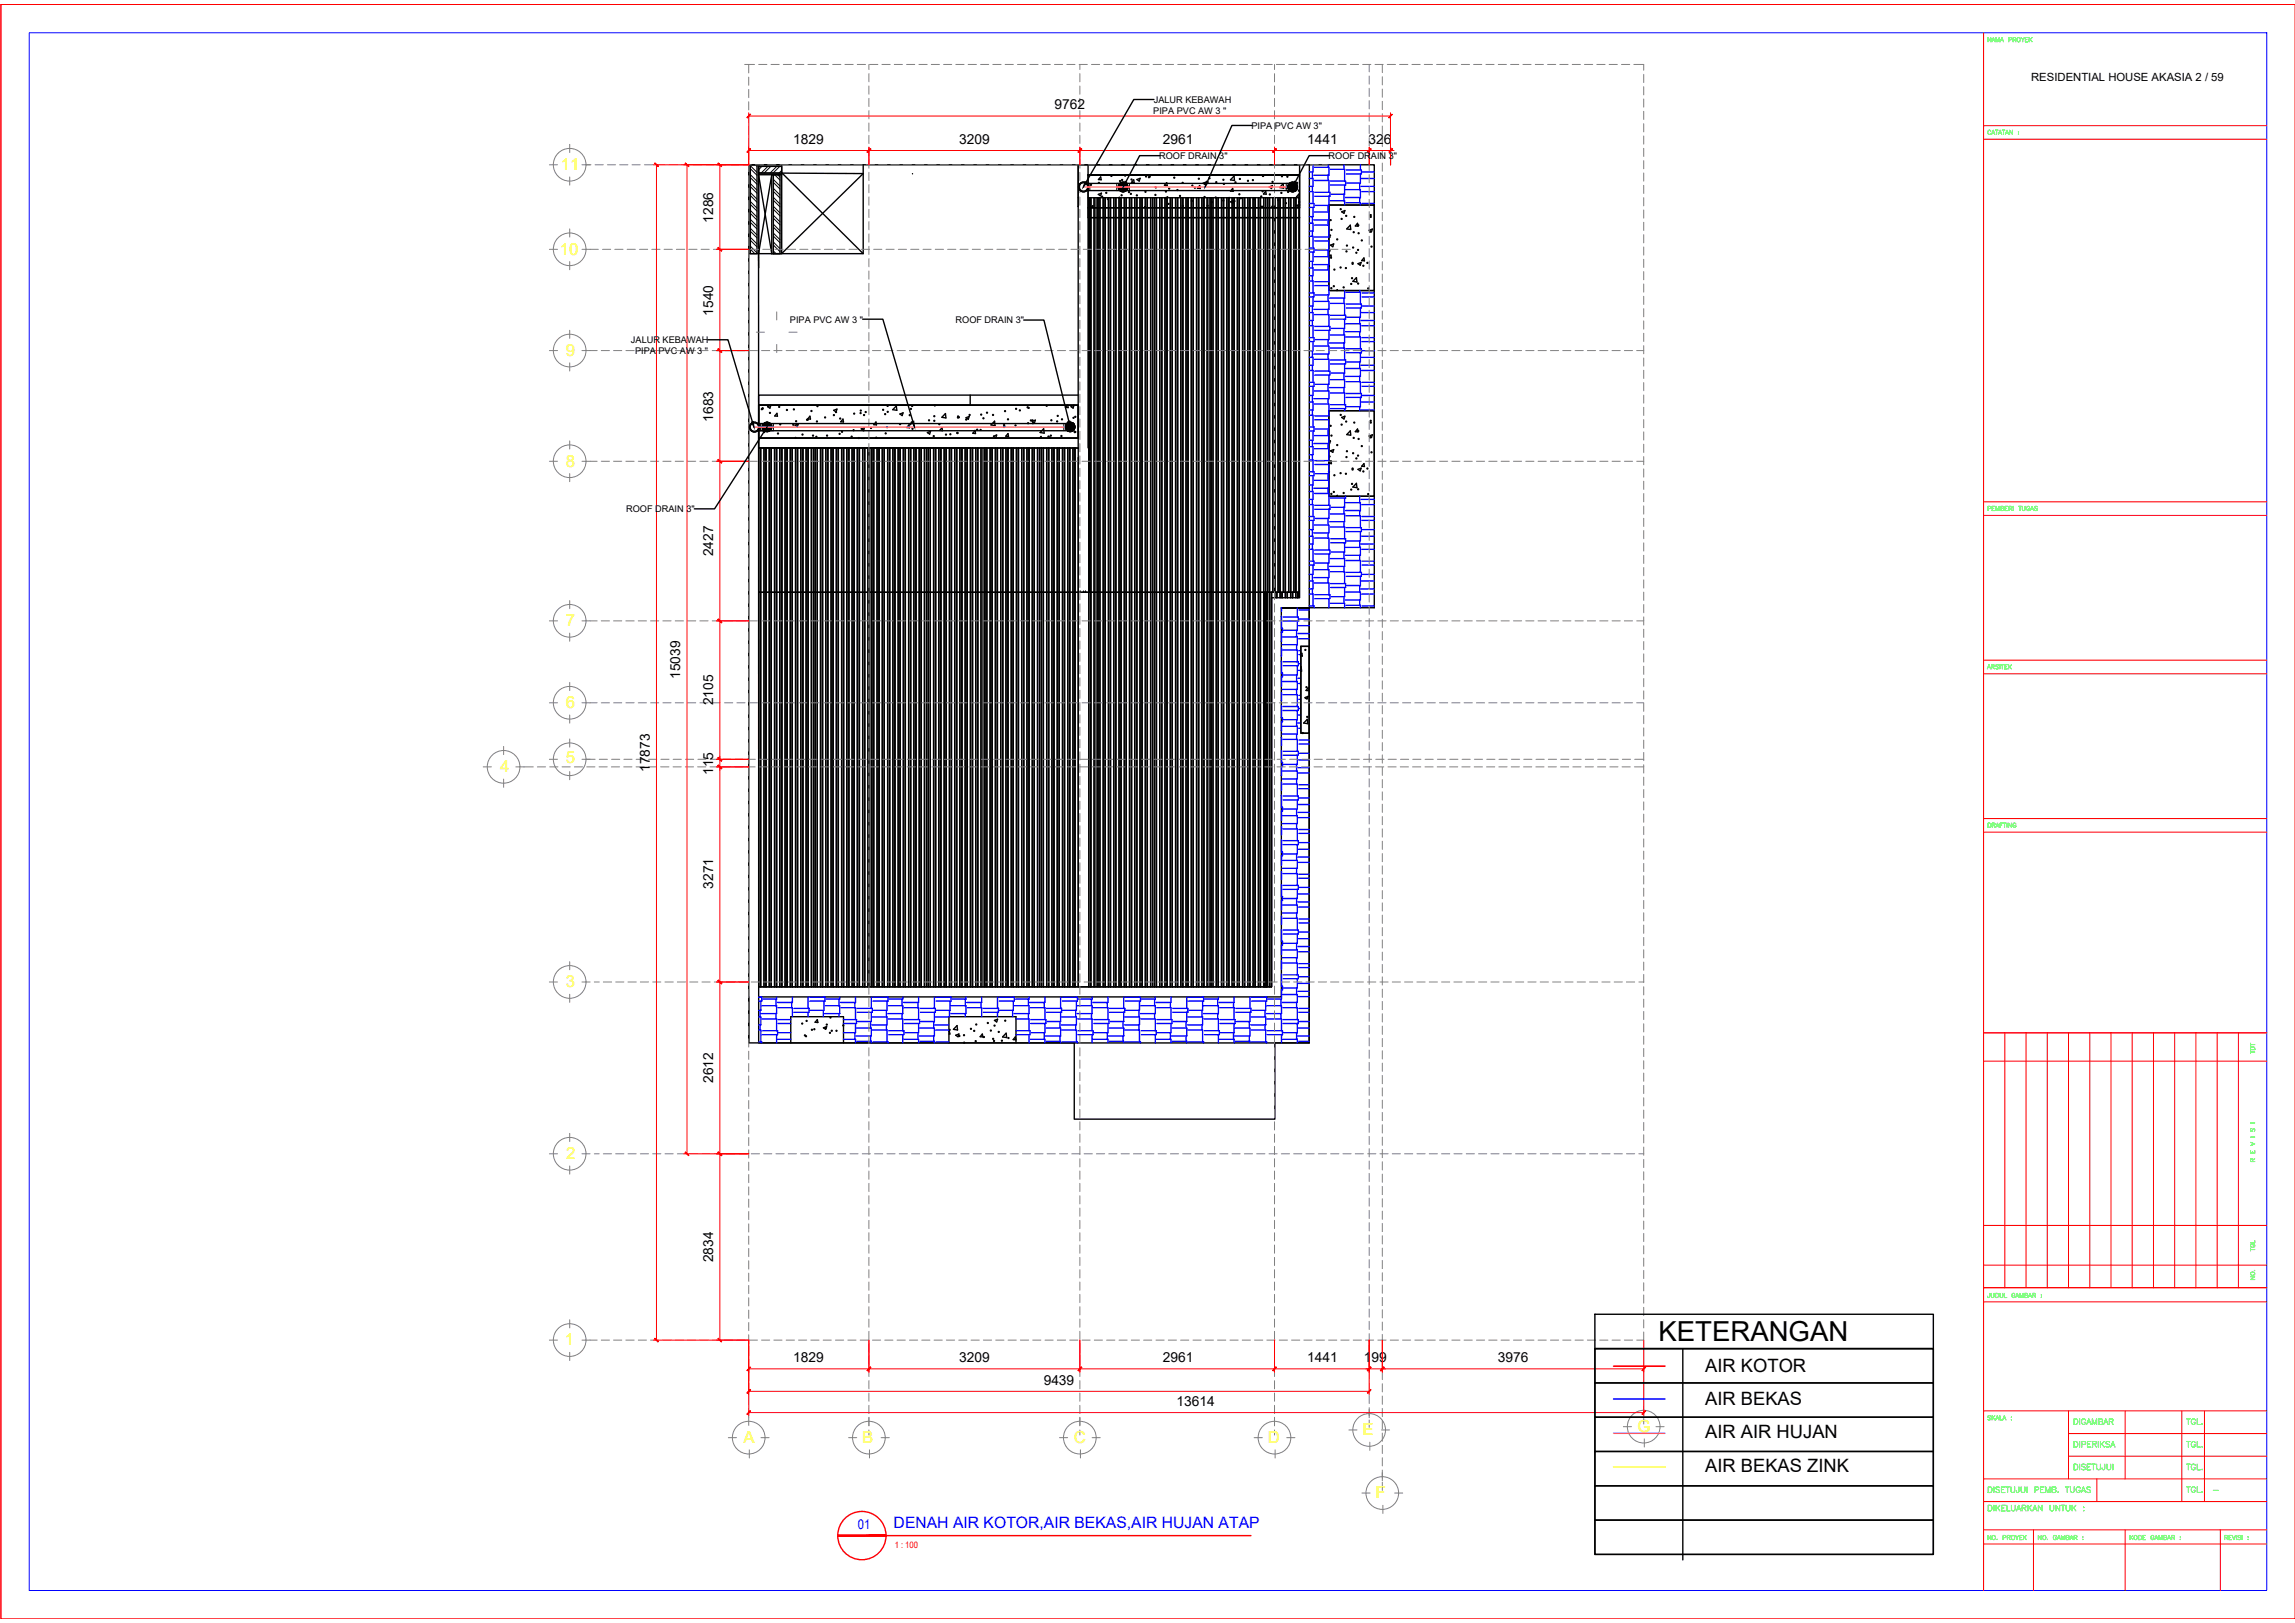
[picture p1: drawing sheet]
<svg xmlns="http://www.w3.org/2000/svg" width="420mm" height="297mm" viewBox="0 0 420 297" stroke-linecap="round" stroke-linejoin="round" font-family="sans-serif">
<defs><g id="words">
<text font-size="5" x="303.6" y="245.3">KETERANGAN</text>
<g font-size="3.4">
<text x="312.2" y="251.2">AIR KOTOR</text>
<text x="312.2" y="257.1">AIR BEKAS</text>
<text x="312.2" y="263.3">AIR AIR HUJAN</text>
<text x="312.2" y="269.5">AIR BEKAS ZINK</text>
</g>
<g font-size="3.1" fill="#ff0">
<text x="102.7" y="31.1">11</text>
<text x="102.5" y="46.6">10</text>
<text x="103.6" y="65.1">9</text>
<text x="103.6" y="85.4">8</text>
<text x="103.6" y="114.6">7</text>
<text x="103.6" y="129.6">6</text>
<text x="91.6" y="141.3">4</text>
<text x="103.6" y="139.6">5</text>
<text x="103.6" y="180.7">3</text>
<text x="103.6" y="212.1">2</text>
<text x="103.4" y="246.2">1</text>
<text x="249.4" y="262.7">E</text>
<text x="299.8" y="262.1">G</text>
<text x="136.1" y="264.1">A</text>
<text x="157.9" y="264.1">B</text>
<text x="196.6" y="264.1">C</text>
<text x="232.1" y="264.1">D</text>
<text x="251.8" y="274.2">F</text>
</g>
<text font-size="2.9" fill="#00f" x="163.6" y="279.6">DENAH AIR KOTOR,AIR BEKAS,AIR HUJAN ATAP</text>
<text font-size="2.6" fill="#0f0" x="404.3" y="274.1">-</text>
<g font-size="2.5">
<text x="193" y="20">9762</text>
<text x="145.2" y="26.3">1829</text>
<text x="175.6" y="26.3">3209</text>
<text x="212.9" y="26.3">2961</text>
<text x="239.3" y="26.3">1441</text>
<text x="250.5" y="26.3">326</text>
<text x="130.5" y="40.8" transform="rotate(-90 130.5 40.8)">1286</text>
<text x="130.5" y="57.8" transform="rotate(-90 130.5 57.8)">1540</text>
<text x="130.5" y="77.2" transform="rotate(-90 130.5 77.2)">1683</text>
<text x="130.6" y="101.8" transform="rotate(-90 130.6 101.8)">2427</text>
<text x="124.5" y="124.2" transform="rotate(-90 124.5 124.2)">15039</text>
<text x="130.5" y="129.1" transform="rotate(-90 130.5 129.1)">2105</text>
<text x="118.9" y="141.3" transform="rotate(-90 118.9 141.3)">17873</text>
<text x="130.5" y="141.9" transform="rotate(-90 130.5 141.9)">115</text>
<text x="130.5" y="162.7" transform="rotate(-90 130.5 162.7)">3271</text>
<text x="130.5" y="198.2" transform="rotate(-90 130.5 198.2)">2612</text>
<text x="130.5" y="231" transform="rotate(-90 130.5 231)">2834</text>
<text x="145.2" y="249.3">1829</text>
<text x="175.6" y="249.3">3209</text>
<text x="212.9" y="249.3">2961</text>
<text x="239.3" y="249.3">1441</text>
<text x="249.7" y="249.3">199</text>
<text x="274.2" y="249.3">3976</text>
<text x="191.1" y="253.4">9439</text>
<text x="215.4" y="257.3">13614</text>
</g>
<text font-size="2.5" fill="#00f" x="157" y="279.8">01</text>
<text font-size="2.1" x="371.9" y="14.9">RESIDENTIAL HOUSE AKASIA 2 / 59</text>
<g font-size="1.7">
<text x="211.1" y="20.8">PIPA PVC AW 3 &quot;</text>
<text x="211.2" y="18.8">JALUR KEBAWAH</text>
<text x="229.1" y="23.6">PIPA PVC AW 3&quot;</text>
<text x="212.2" y="29.1">ROOF DRAIN 3&quot;</text>
<text x="243.2" y="29.1">ROOF DRAIN 3&quot;</text>
<text x="144.6" y="59">PIPA PVC AW 3 &quot;</text>
<text x="174.9" y="59.2">ROOF DRAIN 3&quot;</text>
<text x="115.5" y="62.8">JALUR KEBAWAH</text>
<text x="116.3" y="64.8">PIPA PVC AW 3 &quot;</text>
<text x="114.6" y="93.7">ROOF DRAIN 3&quot;</text>
</g>
<text font-size="1.6" fill="#f00" x="163.8" y="283.4">1 : 100</text>
</g></defs>
<!-- layer: XR-KOP A3_MOZART$0$KOP-A1$0$A-GRSKOP -->
<g fill="none" stroke="#f00" stroke-width=".18">
<path d="M.2 .8h420v295.5h-420zM.2 .8v295.5M363.1 6v285.1M363.1 25.5h51.9M363.1 23h51.9M363.1 91.8h51.9M363.1 94.3h51.9M363.1 120.8h51.9M363.1 123.3h51.9M363.1 149.8h51.9M363.1 152.3h51.9M363.1 189h51.9"/>
<path d="M363.1 194.2h51.9M367 189v46.7M370.9 189v46.7M374.8 189v46.7M378.7 189v46.7M382.6 189v46.7M386.5 189v46.7M390.4 189v46.7M394.3 189v46.7M398.1 189v46.7M402 189v46.7M405.9 189v46.7"/>
<path d="M409.8 189v46.7M363.1 224.3h51.9M363.1 231.5h51.9M363.1 235.7h51.9M363.1 238.3h51.9M363.1 258.2h51.9M378.7 258.2v12.5M389.1 258.2v12.5M399.4 258.2v16.6M403.6 258.2v16.6M363.1 280h51.9M363.1 274.8h51.9"/>
<path d="M363.1 270.7h51.9M372.3 280v11.1M378.7 266.5h36.3M378.7 262.4h36.3M383.9 270.7v4.1M389.1 280v11.1M406.5 280v11.1M363.1 282.6h51.9"/>
</g>
<path d="M5.3 6h409.7v285.1h-409.7z" fill="none" stroke="#00f" stroke-width=".18"/>
<!-- layer: XR-KOP A3_MOZART$0$KOP-A1$0$A-TXTKOP -->
<g fill="none" stroke="#0f0" stroke-width=".18">
<path d="M364.5 6.9v.8l-.5-.8v.8M364.6 7.7l.3-.8 .3 .8M364.8 7.4h.3M365.4 7.7v-.8l.3 .8 .3-.8v.8M366.2 7.7l.3-.8 .3 .8M366.3 7.4h.4M367.8 7.3l.4-.1v-.3h-.4v.8M368.5 7.2h.5l.1-.2-.6-.1v.8M368.8 7.2l.3 .5M370 6.9l.3 .3v.5M370.6 6.9l-.3 .3M370.8 7.2h.3"/>
<path d="M371.3 6.9h-.5v.8h.5M371.5 6.9v.8M371.7 7.2l.3 .5M372 6.9l-.5 .5M364.5 24a.29 .29 0 0 0-.4-.2 .29 .29 0 0 0-.2 .3v.2a.29 .29 0 0 0 .2 .3 .29 .29 0 0 0 .4-.2M364.6 24.6l.3-.8 .3 .8M364.7 24.3h.4M365.3 23.8h.5M365.5 23.8v.8M365.9 24.6l.3-.8 .3 .8M366 24.3h.4M366.5 23.8h.6"/>
<path d="M366.8 23.8v.8M367.1 24.6l.3-.8 .3 .8M367.2 24.3h.4M368.4 23.8v.8l-.5-.8v.8M369.5 24.1h.1M369.5 24.5h.1M364 93.1l.4-.1v-.3h-.4v.7M364.7 93h.3M365.2 92.7h-.5v.7h.5M365.4 93.4v-.7l.3 .7 .3-.7v.7M366.3 93h.5v-.2l-.5-.1v.7h.5v-.2l-.2-.2M367.1 93h.3"/>
<path d="M367.6 92.7h-.5v.7h.5M367.8 93h.4l.1-.2-.5-.1v.7M368.1 93l.2 .4M368.6 92.7v.7M369.5 92.7h.6M369.8 92.7v.7M370.2 92.7v.5l.3 .2 .2-.1 .1-.6M371.6 92.9a.28 .28 0 0 0-.4-.2 .28 .28 0 0 0-.2 .3v.2a.28 .28 0 0 0 .3 .3 .28 .28 0 0 0 .3-.3h-.2M371.7 93.4l.3-.7 .3 .7M371.8 93.2h.4M373 92.8l-.2-.1-.3 .1 .5 .4-.2 .2-.3-.1M363.8 122.4l.3-.7 .3 .7"/>
<path d="M364 122.2h.3M364.6 122h.5v-.2l-.5-.1v.7M364.9 122l.2 .4M365.9 121.8l-.2-.1-.3 .1v.1l.5 .3-.2 .2-.3-.1M366.1 121.7v.7M366.3 121.7h.5M366.6 121.7v.7M367 122h.3M367.5 121.7h-.5v.7h.5M367.7 121.7v.7M367.9 122l.3 .4M368.2 121.7l-.5 .5"/>
<path d="M364 150.6h.2a.41 .41 0 0 1 .3 .4 .41 .41 0 0 1-.3 .4h-.2zM364.7 151h.5v-.3l-.5-.1v.8M365 151l.2 .4M365.4 151.4l.3-.8 .3 .8M365.5 151.2h.4M366.2 151h.3M366.6 150.6h-.4v.8M366.7 150.6h.5M367 150.6v.8M367.4 150.6v.8M368.2 150.6v.8l-.5-.8v.8M369.1 150.8a.29 .29 0 0 0-.4-.2 .29 .29 0 0 0-.2 .3 .32 .32 0 0 0 .1 .5 .32 .32 0 0 0 .4-.1l.1-.2h-.2"/>
<path d="M412 192.5h.8M412 190.9v.5M412 192.3v.5M412 191.2h.8M412.1 191.7a.44 .44 0 0 1 .7 .1v.3h-.8zM412 210.6v.4h.8v-.4M412 209.1l.8 .3-.8 .3M412 208.1h.8M412 205.5h.8M412.1 206.6l-.1 .1 .1 .4 .2-.1 .3-.4 .2 .1-.1 .4M412.4 212.6l-.1-.5h-.1h-.1l-.1 .5h.8M412.4 210.7v.3"/>
<path d="M412.8 212.1l-.4 .2M364.2 236.7v.7h-.2l-.1-.2M364.5 236.7l.1 .7 .2 .1 .2-.1 .1-.7M365.4 236.7h.2a.41 .41 0 0 1 .3 .4 .41 .41 0 0 1-.3 .4h-.2zM366.1 236.7v.6l.3 .2 .2-.1v-.7M366.9 236.7v.8h.5M368.9 236.9a.28 .28 0 0 0-.4-.2 .28 .28 0 0 0-.2 .3 .32 .32 0 0 0 .1 .4 .32 .32 0 0 0 .4 0l.1-.2h-.2M369 237.5l.3-.8 .3 .8M369.1 237.2h.4M369.8 237.5v-.8l.3 .8 .3-.8v.8M370.7 237.1l.4-.1 .1-.2-.5-.1v.8l.5-.1v-.3h-.2M371.3 237.5l.3-.8 .3 .8"/>
<path d="M371.5 237.2h.3M372.1 237.1l.5-.1v-.1v-.2h-.5v.8M372.4 237.1l.2 .4M373.7 237h.1M373.7 237.4h.1M412 233.7h.8l-.8 .5h.8M412 228.4v.5M412 228.7h.8M412.2 227.7a.28 .28 0 0 0-.2 .4 .28 .28 0 0 0 .3 .2 .32 .32 0 0 0 .4-.1 .32 .32 0 0 0 0-.4l-.2-.1v.2M412.7 232.5h.1M412.8 227v.5h-.8M364.4 259.2l-.2-.1-.3 .1 .5 .5-.2 .2-.3-.1"/>
<path d="M364.7 259.1v.8M364.9 259.4l.3 .5M365.2 259.1l-.5 .5M365.4 259.9l.3-.8 .3 .8M365.5 259.6h.3M366.1 259.1v.8h.5M366.6 259.9l.3-.8 .3 .8M366.8 259.6h.3M368.2 259.4h.1M368.2 259.8h.1M379.7 259.7h.3a.56 .56 0 0 1 .4 .5 .56 .56 0 0 1-.4 .5h-.3zM380.7 259.7v1"/>
<path d="M381.8 259.9a.38 .38 0 0 0-.4-.2 .38 .38 0 0 0-.3 .4v.2a.37 .37 0 0 0 .4 .4 .37 .37 0 0 0 .3-.4h-.2M400.3 259.7h.7M400.6 259.7v1M401.9 259.9a.38 .38 0 0 0-.4-.2 .38 .38 0 0 0-.3 .4v.2a.37 .37 0 0 0 .3 .4 .37 .37 0 0 0 .4-.4h-.2M402.3 259.7v1h.6M364 275.5h.3a.55 .55 0 0 1 .4 .5 .55 .55 0 0 1-.4 .5h-.3zM364 272.1h.3a.55 .55 0 0 1 .4 .5 .55 .55 0 0 1-.4 .6h-.3zM365 272.1v1.1M365 275.5v1M365.4 275.5v1M365.7 275.9l.4 .6M366.1 272.3l-.3-.2-.3 .1-.1 .3 .6 .3 .1 .2-.3 .2-.4-.2"/>
<path d="M366.1 275.5l-.7 .7M366.4 272.6h.4M366.5 276h.4M367.1 272.1h-.7v1.1h.7M367.1 275.5h-.6v1h.6M367.2 272.1h.7M367.4 275.5v1h.6M367.5 272.1v1.1M368.1 272.1v.8l.3 .3 .4-.2v-.9M368.2 275.5l.1 .9 .2 .1 .4-.1v-.9M369.2 276.5l.4-1 .4 1M369.3 276.2h.5"/>
<path d="M369.6 272.1v1h-.4l-.1-.3M370 272.1v.8l.3 .3 .4-.2v-.9M370.2 276l.6-.1 .1-.3-.7-.1v1M370.6 276l.3 .5M371.1 272.1v1.1M371.3 275.5v1M371.5 275.9l.4 .6M371.9 275.5l-.6 .7M372.1 276.5l.4-1 .4 1M372.3 276.2h.5M372.5 272.7l.6-.1 .1-.4-.7-.1v1.1M373.6 272.6h.4"/>
<path d="M373.9 275.5v1l-.7-1v1M374.2 272.1h-.6v1.1h.6M374.5 273.2v-1.1l.4 1.1 .4-1.1v1.1M375.3 275.5v.9l.3 .1 .3-.1 .1-.9M375.7 272.6h.6v-.4l-.6-.1v1.1l.6-.1v-.4l-.2-.1M376.8 273.1v.1zM377.1 275.5v1l-.7-1v1M377.3 275.5h.7M377.7 275.5v1M378.1 272.1h.7M378.3 275.5v.7l.3 .3 .3-.1 .1-.9M378.5 272.1v1.1"/>
<path d="M379.1 272.1v.8l.2 .3 .4-.2v-.9M379.3 275.5v1M379.6 275.9l.4 .6M379.7 263.8h.3a.56 .56 0 0 1 .4 .5 .56 .56 0 0 1-.4 .6h-.3zM379.7 268h.3a.56 .56 0 0 1 .4 .5 .56 .56 0 0 1-.4 .5h-.3zM380 275.5l-.7 .7M380.7 263.8v1.1M380.7 268v1M380.8 272.4a.38 .38 0 0 0-.4-.3 .38 .38 0 0 0-.3 .4v.3a.37 .37 0 0 0 .4 .4 .37 .37 0 0 0 .3-.4h-.2M381 273.2l.4-1.1 .4 1.1M381.1 264.4l.6-.1 .1-.4-.7-.1v1.1M381.2 272.8h.5"/>
<path d="M381.4 275.9h.1zM381.4 276.5h.1zM381.8 268.1l-.3-.1h-.3l-.1 .3 .6 .3 .1 .3-.3 .1-.4-.1M382 260.7l.4-1 .4 1M382.1 268.5h.4M382.2 260.4h.5M382.2 264.3h.4M382.7 272.3l-.2-.2-.4 .1v.3l.6 .3v.2l-.2 .2-.5-.2M382.8 268h-.7v1h.7M382.8 263.8h-.6v1.1h.6M382.9 268h.7M383.1 260.7v-1l.4 1 .3-1v1"/>
<path d="M383.1 264.3h.6l.1-.4-.7-.1v1.1M383.3 268v1M383.5 264.3l.3 .6M383.8 268v.7l.3 .3 .4-.1v-.9M384.1 263.8v1.1M384.2 260.2l.6-.1 .1-.3-.7-.1v1l.7-.1v-.2l-.2-.2M384.5 263.8v1.1M384.8 264.3l.4 .6M385.1 260.7l.4-1 .4 1M385.2 263.8l-.7 .7M385.3 260.4h.5M385.3 268v.9l-.3 .1-.2-.3"/>
<path d="M385.7 268v.7l.3 .3 .4-.1v-.9M386.2 260.2l.6-.1v-.3l-.6-.1v1M386.2 264l-.2-.2-.4 .1v.3l.5 .2 .1 .3-.2 .2-.5-.2M386.4 264.9l.4-1.1 .4 1.1M386.5 260.2l.4 .5M386.6 264.5h.5M386.8 268v1M400.3 263.8h.7M400.3 268h.7M400.3 272.1h.7M400.6 263.8v1.1M400.6 268v1"/>
<path d="M400.6 272.1v1M401.9 264.1a.38 .38 0 0 0-.4-.3 .38 .38 0 0 0-.3 .4 .43 .43 0 0 0 .1 .6 .43 .43 0 0 0 .6-.1v-.2h-.2M401.9 268.2a.38 .38 0 0 0-.4-.2 .38 .38 0 0 0-.3 .4 .43 .43 0 0 0 .1 .5 .43 .43 0 0 0 .6 0v-.3h-.2M401.9 272.4a.38 .38 0 0 0-.4-.3 .38 .38 0 0 0-.3 .4 .43 .43 0 0 0 .1 .6 .43 .43 0 0 0 .6-.1v-.2h-.2M402.3 263.8v1.1h.6M402.3 268v1h.6M402.3 272.1v1h.6M403.1 260.7h.1zM403.1 264.8h.1zM403.1 269h.1zM403.1 273.1h.1zM364.5 281v.8l-.5-.8v.8"/>
<path d="M365.6 281.7h.1M366.7 281.4h.5v-.3l-.5-.1v.8M367.5 281.4l.5-.1v-.1v-.2h-.5v.8M367.8 281.4l.2 .4M369 281l.3 .4v.4M369.6 281l-.3 .4M369.8 281.4h.3M370.2 281h-.4v.8h.4M370.5 281v.8M370.6 281.3l.4 .5M371 281l-.5 .5M373.7 281v.8l-.5-.8v.8"/>
<path d="M374.8 281.7h.1M376.5 281.2a.29 .29 0 0 0-.4-.2 .29 .29 0 0 0-.2 .3 .32 .32 0 0 0 .1 .4 .32 .32 0 0 0 .4 0l.1-.2h-.2M376.6 281.8l.3-.8 .3 .8M376.7 281.5h.4M377.4 281.8v-.8l.3 .8 .3-.8v.8M378.3 281.4l.4-.1 .1-.2-.5-.1v.8l.5-.1v-.2l-.2-.1M378.9 281.8l.3-.8 .3 .8M379.1 281.5h.3M379.7 281.4l.5-.1v-.1v-.2h-.5v.8M380 281.4l.2 .4M381.3 281.3h.1M381.3 281.7h.1"/>
<path d="M390 281v.8M390.1 281.3l.4 .5M390.5 281l-.5 .5M391.5 281h.3a.41 .41 0 0 1 .3 .4 .41 .41 0 0 1-.3 .4h-.3zM392.3 281.4h.3M392.8 281h-.5v.8h.5M394.3 281.2a.29 .29 0 0 0-.3-.2 .29 .29 0 0 0-.2 .3 .32 .32 0 0 0 .1 .4 .32 .32 0 0 0 .4 0v-.2h-.2M394.5 281.8l.3-.8 .3 .8M394.6 281.5h.3M395.2 281.8v-.8l.3 .8 .3-.8v.8M396.1 281.4l.5-.1v-.2l-.5-.1v.8l.5-.1v-.2l-.1-.1M396.8 281.8l.3-.8 .3 .8"/>
<path d="M396.9 281.5h.4M397.6 281.4l.4-.1 .1-.2-.5-.1v.8M397.8 281.4l.3 .4M399.2 281.3h.1M399.2 281.7h.1M407.3 281.4l.4-.1 .1-.2-.5-.1v.8M407.6 281.4l.2 .4M408.1 281.4h.3M408.5 281h-.4v.8h.4M408.7 281l.3 .8 .3-.8M409.4 281v.8M410.2 281.1l-.2-.1-.3 .1 .1 .2 .4 .3-.2 .2-.3-.1"/>
<path d="M410.5 281v.8M411.6 281.3h.1M411.6 281.7h.1"/>
<circle cx="369.6" cy="7.2" r=".36"/>
<circle cx="412.4" cy="233.1" r=".36"/>
<circle cx="365" cy="281.4" r=".36"/>
<circle cx="368.5" cy="281.4" r=".36"/>
<circle cx="374.2" cy="281.4" r=".36"/>
<circle cx="391" cy="281.4" r=".36"/>
</g>
<!-- layer: 0 -->
<g fill="none" stroke="#000" stroke-width=".25">
<path d="M211.3 18.2h-3.7l-8.8 15.2M138.9 32l2.4 14.4M141.3 32l-2.4 14.4M143.2 31.7l14.8 14.7M158 30.2v16.2h-19.1M167.1 31.8h.1M197.4 30.2v51.8h-58.5v-1.8h58.5M197.4 37.8h.1M197.4 36.2h.1M199 33.6h38.3M199 34.9h38.3M199.2 32h38.7h-38.7"/>
<path d="M199.2 32h38.7v6h-38.7zM199.2 30.2v51.8M199.2 36.2h1.8v72.2h-10.3v-26.4M199.3 36.2v72.2v-72.2M199.7 36.2v144.4M200.3 36.2v144.4M200.7 36.2v144.4M201 36.2h10.4v72.2h-10.4zM201 36.2v144.4M201.4 36.2v144.4M202 36.2v144.4M202.3 36.2v144.4"/>
<path d="M202.9 36.2v144.4M203.3 36.2v144.4M203.9 36.2v144.4M204.3 36.2v144.4M204.9 36.2v144.4M205.2 36.2v144.4M205.8 36.2v144.4M206.2 36.2v144.4M206.8 36.2v144.4M207.1 36.2v144.4M207.8 36.2v144.4M208.1 36.2v144.4"/>
<path d="M208.7 36.2v144.4M209.1 36.2v144.4M209.7 36.2v144.4M210 36.2v144.4M210.7 36.2v144.4M211 36.2v144.4M211.4 36.2h10.3v72.2h-10.3zM211.4 36.2v144.4M211.7 36.2v144.4M212.3 36.2v144.4M212.3 28.5h-3.7l-2.5 4.8M212.7 36.2v144.4"/>
<path d="M213.3 36.2v144.4M213.6 36.2v144.4M214.3 36.2v144.4M214.6 36.2v144.4M215.2 36.2v144.4M215.6 36.2v144.4M216.2 36.2v144.4M216.5 36.2v144.4M217.1 36.2v144.4M217.5 36.2v144.4M218.1 36.2v144.4M218.5 36.2v144.4"/>
<path d="M219.1 36.2v144.4M219.4 36.2v144.4M220 36.2v144.4M220.4 36.2v144.4M221 36.2v144.4M221.4 36.2v144.4M221.7 36.2h10.4v72.2h-10.4zM221.7 36.2v144.4M222.1 36.2v144.4M222.7 36.2v144.4M223 36.2v144.4M223.6 36.2v144.4"/>
<path d="M224 36.2v144.4M224.6 36.2v144.4M225 36.2v144.4M225.6 36.2v144.4M225.9 36.2v144.4M226.5 36.2v144.4M226.9 36.2v144.4M227.5 36.2v144.4M227.8 36.2v144.4M228.5 36.2v144.4M228.8 36.2v144.4M229.2 23h-3.7l-4.4 10.2"/>
<path d="M229.4 36.2v144.4M229.8 36.2v144.4M230.4 36.2v144.4M230.7 36.2v144.4M231.4 36.2v144.4M231.7 36.2v144.4M232.1 36.2h5.8v72.2h-5.8zM232.1 36.2v72.2M232.4 36.2v144.4M233 36.2v72.2M233.4 36.2v73.2M234 36.2v72.2"/>
<path d="M234.3 36.2l.1 73.2M235 36.2v72.2M235.3 36.2v73.2M235.9 36.2v72.2M236.3 36.2v73.2M236.9 36.2v72.2M237.2 36.2v73.2M237.2 36.2v72.2M237.8 36.2l.1 72.2h-6.4v72.2h1.3v-72.2M237.9 38v1.8h-38.7M237.9 38h-38.7v1.8h38.7v69.6M237.9 30.2v7.8"/>
<path d="M238 30.2h-40.6v7.6M239.7 30.2h-102.6v160.7M239.7 30.2h11.9v81h-17v71.3h-95.7v8.4h100.8v-79.7h-5.1M239.7 30.2v160.7h-6.3v13.9h-36.7v-13.9h-59.6v-8.5M243.3 37.5h8.3v15.7h-8.3zM243.4 28.5h-3.7l-2.5 4.8M251.6 37.5h-8.3v15.7h8.3M138.9 46.4v136.1M143.1 46.4l14.9-14.6-19.1-.1v17.3M157.9 58.4h3.7l5.5 18.7M187.4 58.6h3.7l4.6 18.5M129.6 62.2h3.7l4.4 15"/>
<path d="M138.9 77.5h57.7M138.9 78.8h57.7M138.9 74.2h58.5v6h-58.5zM138.9 74.2h58.5M139.8 79.1l-9 14h-3.7M177.6 72.3v1.9M197.4 72.3h-58.5v9.7M243.3 75.2v15.6h8.3M243.3 75.2h8.3v15.6h-8.3zM243.3 75.2h8.3M138.9 82h58.5v98.6M138.9 82h38.7"/>
<path d="M138.9 82v98.6h93.9v-71.2h5.1M138.9 82v26.4h10.4v-26.4M139.3 82v98.6M139.9 82v98.6M140.2 82v98.6M140.8 82v98.6M141.2 82v98.6M141.8 82v98.6M142.2 82v98.6M142.8 82v98.6M143.1 82v98.6M143.7 82v98.6"/>
<path d="M144.1 82v98.6M144.7 82v98.6M145 82v98.6M145.6 82v98.6M146 82v98.6M146.6 82v98.6M147 82v98.6M147.6 82v98.6M147.9 82v98.6M148.5 82v98.6M148.9 82v98.6M149.3 82v26.4h10.3v-26.4"/>
<path d="M149.3 82v98.6M149.6 82v98.6M150.2 82v98.6M150.6 82v98.6M151.2 82v98.6M151.5 82v98.6M152.2 82v98.6M152.5 82v98.6M153.1 82v98.6M153.5 82v98.6M154.1 82v98.6M154.4 82v98.6"/>
<path d="M155 82v98.6M155.4 82v98.6M156 82v98.6M156.4 82v98.6M157 82v98.6M157.3 82v98.6M157.9 82v98.6M158.3 82v98.6M158.9 82v98.6M159.3 82v98.6M159.6 82v26.4h10.4v-26.4M159.6 82v98.6"/>
<path d="M160 82v98.6M160.6 82v98.6M160.9 82v98.6M161.5 82v98.6M161.9 82v98.6M162.5 82v98.6M162.9 82v98.6M163.5 82v98.6M163.8 82v98.6M164.4 82v98.6M164.8 82v98.6M165.4 82v98.6"/>
<path d="M165.7 82v98.6M166.3 82v98.6M166.7 82v98.6M167.3 82v98.6M167.7 82v98.6M168.3 82v98.6M168.6 82v98.6M169.2 82v98.6M169.6 82v98.6M170 82v26.4h10.3v-26.4M170 82v98.6M170.3 82v98.6"/>
<path d="M170.9 82v98.6M171.3 82v98.6M171.9 82v98.6M172.2 82v98.6M172.9 82v98.6M173.2 82v98.6M173.8 82v98.6M174.2 82v98.6M174.8 82v98.6M175.1 82v98.6M175.7 82v98.6M176.1 82v98.6"/>
<path d="M176.7 82v98.6M177.1 82v98.6M177.7 82v98.6M178 82v98.6M178.6 82v98.6M179 82v98.6M179.6 82v98.6M180 82v98.6M180.3 82v26.4h10.4v-26.4M180.3 82v98.6M180.7 82v98.6M181.3 82v98.6"/>
<path d="M181.6 82v98.6M182.2 82v98.6M182.6 82v98.6M183.2 82v98.6M183.6 82v98.6M184.2 82v98.6M184.5 82v98.6M185.1 82v98.6M185.5 82v98.6M186.1 82v98.6M186.4 82v98.6M187 82v98.6"/>
<path d="M187.4 82v98.6M188 82v98.6M188.4 82v98.6M189 82v98.6M189.3 82v98.6M189.9 82v98.6M190.3 82v98.6M190.7 82v98.6M191 82v98.6M191.6 82v98.6M192 82v98.6M192.6 82v98.6"/>
<path d="M192.9 82v98.6M193.6 82v98.6M193.9 82v98.6M194.5 82v98.6M194.9 82v98.6M195.5 82v98.6M195.8 82v98.6M196.4 82v98.6M196.8 82v98.6M138.9 108.4h10.4v72.2h-10.4zM149.3 108.4h10.3v72.2h-10.3zM159.6 108.4h10.4v72.2h-10.4z"/>
<path d="M170 108.4h10.3v72.2h-10.3zM180.3 108.4h10.4v72.2h-10.4zM190.7 108.4h10.3v72.2h-10.3zM197.8 108.4h.1M198.4 108.4h.1M198.7 108.4h.1M199.3 108.4v72.2M201 108.4h10.4v72.2h-10.4zM211.4 108.4h10.3v72.2h-10.3zM221.7 108.4h10.4v72.2h-10.4zM231.5 108.4v72.2M231.8 108.4v72.2"/>
<path d="M233.7 108.4v1M234.7 108.4v1M235.7 108.4v1M236.6 108.4v1M237.6 108.4v1M238.2 118.3v15.9h1.5M238.2 118.3h1.5v15.9h-1.5zM238.2 118.3h1.5M144.8 190.9v-4.8h9.6v4.8M173.7 190.9v-4.8h12.3v4.8M292 246.8h61.9v37.7h-61.9zM292 240.5h61.9v6.3h-61.9z"/>
<path d="M292 246.8h61.9v6.3h-61.9zM292 253.1h61.9v6.3h-61.9zM292 259.4h61.9v6.2h-61.9zM308.1 246.8v38.7M292 265.6h61.9v6.3h-61.9zM292 271.9h61.9v6.3h-61.9zM292 278.2h61.9v6.3h-61.9z"/>
</g>
<!-- layer: WALL -->
<path d="M137.1 30.2h1.8v16.2h-1.8zM137.4 30.2h1.2v16.2h-1.2zM138.9 30.2h4.2v1.8h-4.2zM138.9 30.5h4.2v1.2h-4.2zM141.3 32h1.8v14.4h-1.8zM141.6 32h1.2v14.4h-1.2z" fill="none" stroke="#000" stroke-width=".25"/>
<!-- layer: HATCH -->
<g fill="none" stroke="#000" stroke-width=".18">
<path d="M137.4 30.3l1.2 1.2M137.4 32l1.2 1.2M137.4 33.6l1.2 1.2M137.4 35.2l1.2 1.3M137.4 36.9l1.2 1.2M137.4 38.5l1.2 1.2M137.4 30.9l1.2 1.2M137.4 32.5l1.2 1.2M137.4 34.1l1.2 1.3M137.4 35.8l1.2 1.2M137.4 37.4l1.2 1.2M137.4 39.1l1.2 1.2"/>
<path d="M138.3 30.2l.3 .3M138.9 30.5h.1M139.5 30.5l-.6 .6M140.6 30.5l-1.2 1.2M141.1 30.5l-1.2 1.2M141.6 39.9l1.2 1.3M141.6 38.3l1.2 1.2M141.6 36.7l1.2 1.2M141.6 35l1.2 1.2M141.6 33.4l1.2 1.2M141.6 39.4l1.2 1.2M141.6 37.8l1.2 1.2"/>
<path d="M141.6 36.1l1.2 1.2M141.6 34.5l1.2 1.2M141.6 32.8l1.2 1.3M141.8 32l1 1M142.2 30.5l-1.2 1.2M142.3 32l.5 .4M142.7 30.5l-1.2 1.2M143.1 31.2l-.5 .5M137.4 40.1l1.2 1.3M137.4 41.8l1.2 1.2M137.4 43.4l1.2 1.2M137.4 45.1l1.2 1.2"/>
<path d="M137.4 40.7l1.2 1.2M137.4 42.3l1.2 1.2M137.4 44l1.2 1.2M137.4 45.6l.8 .8M141.6 44.8l1.2 1.3M141.6 43.2l1.2 1.2M141.6 41.6l1.2 1.2M141.6 45.9l.5 .5M141.6 44.3l1.2 1.2M141.6 42.7l1.2 1.2M141.6 41l1.2 1.2"/>
</g>
<!-- layer: tampak -->
<g fill="none" stroke="#000" stroke-width=".25">
<path d="M199.7 38l.4-.3v.3M201.1 35.6l.6-.2-.2 .5zM201.5 32.4l.1 .5h-.5zM207.5 32.9l.1 .5h-.5zM208.1 32.9l.6-.3-.1 .5zM213.2 36.3l.6-.3-.2 .5zM213.6 33.4l.1 .6-.5-.1zM219.6 34l.1 .5-.5-.1zM220.3 33.5l.5-.2-.1 .5zM225.3 36.9l.6-.2-.2 .5zM225.7 34.5l.1 .5h-.5zM225.9 32.2l.1 .8-.7-.1z"/>
<path d="M231.7 35l.1 .5h-.5zM232.4 34.2l.5-.2-.1 .5zM234.9 33.6l.1 .8-.7-.1 .6-.7M237.8 35.5l.1 .6-.5-.1zM237.9 37.4l-.5 .2 .4 .3 .1-.4M245.6 38.8l.6-.3-.1 .5zM243.3 47.1l.4-.4 .1 .5h-.5M243.6 44.9l.6-.3-.2 .6zM244.7 53.2l.1-.2 .1 .2M247.2 41.2l-.7 .7 .8 .1-.1-.8M247.7 51.5l.7 .1-.1-.8-.6 .7M248.5 40.9l.1 .5h-.5z"/>
<path d="M248.6 48.3l.6-.3-.2 .5zM249.7 47.2l.1 .5h-.5zM250.7 42.1l.5-.2-.1 .5zM140.5 74.4l.6-.2-.2 .5zM142.2 75.6l.1 .6-.5-.1zM145.6 77.8l.5-.2-.1 .5zM148.3 76.2l.1 .5h-.5zM152.6 75.1l.6-.2-.1 .5zM154.3 76.7l.1 .5h-.5zM157.7 78.5l.6-.2-.2 .5zM160.4 77.2l.1 .6-.5-.1zM164.1 74.3l-.7 .7 .8 .1-.1-.8"/>
<path d="M164.8 75.8l.5-.2-.1 .5zM166.4 77.8l.1 .5-.5-.1zM169.8 79.2l.6-.3-.2 .5zM172.5 78.3l.1 .5h-.5zM173.1 75.7l.1 .8-.8-.1zM176.9 76.5l.5-.3-.1 .5zM178.5 78.8l.1 .6-.5-.1zM181.9 79.8l.6-.2-.2 .5zM182.1 77.1l.1 .8-.8-.1zM184.5 79.4l.1 .5-.5-.1zM189 77.1l.5-.2-.1 .5zM191.1 78.5l.1 .8-.8-.1z"/>
<path d="M195.4 74.2l-.3 .3 .5 .1-.1-.4M196 74.4l.6-.2-.1 .5zM245.6 76.4l.6-.2-.1 .5zM247.2 78.9l.1 .8-.8-.2zM248.5 78.5l.1 .5h-.5zM250.7 79.8l.5-.2-.1 .5zM190.3 80.2l.3-.3v.3M243.3 84.8l.4-.5 .1 .6-.5-.1M243.6 82.5l.6-.2-.2 .5zM244.7 90.8l.1-.1 .1 .1M247.7 89.1l.7 .2-.1-.8-.6 .6M248.6 85.9l.6-.2-.2 .5z"/>
<path d="M249.7 84.9l.1 .5-.5-.1zM238.2 119.8l.1-.2 .1 .5h-.2M238.2 122.1l.1 .7h-.1M238.9 127.7l.6-.2-.2 .5zM239.3 131.6l.1 .8-.7-.1zM239.5 125.9l.1 .5h-.5zM149.6 186.6l.1 .5h-.5zM150.7 188.1l.6-.2-.1 .5zM173.7 188.8l.1-.1 .1 .5h-.2M175 189.5l.6-.3-.2 .5zM175.2 187.7l.1 .8-.7-.1zM179.8 189.2l.1 .6-.5-.1z"/>
<path d="M182 186.7l.6-.2-.1 .5zM184.2 189.1l-.7 .7 .8 .1-.1-.8M185.9 189.8l.1 .5h-.5z"/>
</g>
<g fill="#000" stroke="#000" stroke-width=".18">
<circle cx="199.7" cy="33.8" r=".12"/>
<circle cx="201.1" cy="36.3" r=".12"/>
<circle cx="201.2" cy="33.5" r=".12"/>
<circle cx="201.8" cy="36" r=".12"/>
<circle cx="202.5" cy="35.3" r=".12"/>
<circle cx="202.8" cy="36.5" r=".12"/>
<circle cx="203.5" cy="32.2" r=".12"/>
<circle cx="204.9" cy="36.2" r=".12"/>
<circle cx="205.1" cy="33.1" r=".12"/>
<circle cx="205.3" cy="35.7" r=".12"/>
<circle cx="205.4" cy="32.9" r=".12"/>
<circle cx="206" cy="32.1" r=".12"/>
<circle cx="206.7" cy="35.2" r=".12"/>
<circle cx="207" cy="35.5" r=".12"/>
<circle cx="207.2" cy="32.9" r=".12"/>
<circle cx="208.1" cy="35.8" r=".12"/>
<circle cx="209.6" cy="37.9" r=".12"/>
<circle cx="209.7" cy="35.1" r=".12"/>
<circle cx="209.8" cy="32.3" r=".12"/>
<circle cx="210.3" cy="32.4" r=".12"/>
<circle cx="210.5" cy="32.3" r=".12"/>
<circle cx="211.5" cy="35.7" r=".12"/>
<circle cx="211.6" cy="34.3" r=".12"/>
<circle cx="213.5" cy="35.1" r=".12"/>
<circle cx="213.9" cy="37.3" r=".12"/>
<circle cx="214" cy="34.5" r=".12"/>
<circle cx="215" cy="32.5" r=".12"/>
<circle cx="215.6" cy="34.8" r=".12"/>
<circle cx="216" cy="35.9" r=".12"/>
<circle cx="216.5" cy="33.5" r=".12"/>
<circle cx="216.5" cy="37.7" r=".12"/>
<circle cx="218.2" cy="36.8" r=".12"/>
<circle cx="218.3" cy="34" r=".12"/>
<circle cx="218.8" cy="34.4" r=".12"/>
<circle cx="219.5" cy="32.7" r=".12"/>
<circle cx="220.5" cy="36.1" r=".12"/>
<circle cx="221.1" cy="37.7" r=".12"/>
<circle cx="221.4" cy="32.6" r=".12"/>
<circle cx="221.9" cy="37" r=".12"/>
<circle cx="222.6" cy="36.2" r=".12"/>
<circle cx="222.7" cy="33.3" r=".12"/>
<circle cx="224" cy="36.7" r=".12"/>
<circle cx="224" cy="32.9" r=".12"/>
<circle cx="224.1" cy="33.7" r=".12"/>
<circle cx="225" cy="36.2" r=".12"/>
<circle cx="226" cy="36.8" r=".12"/>
<circle cx="226.2" cy="33.4" r=".12"/>
<circle cx="226.9" cy="35.6" r=".12"/>
<circle cx="227" cy="32.8" r=".12"/>
<circle cx="227.2" cy="36.3" r=".12"/>
<circle cx="228.5" cy="33.1" r=".12"/>
<circle cx="229.4" cy="33" r=".12"/>
<circle cx="229.5" cy="36.4" r=".12"/>
<circle cx="230.9" cy="36" r=".12"/>
<circle cx="231" cy="37.8" r=".12"/>
<circle cx="231.2" cy="35" r=".12"/>
<circle cx="231.2" cy="32.2" r=".12"/>
<circle cx="232.5" cy="35.6" r=".12"/>
<circle cx="232.9" cy="37.8" r=".12"/>
<circle cx="233" cy="33.3" r=".12"/>
<circle cx="234" cy="36.6" r=".12"/>
<circle cx="234.6" cy="35.3" r=".12"/>
<circle cx="234.7" cy="32.3" r=".12"/>
<circle cx="235.4" cy="37.2" r=".12"/>
<circle cx="235.5" cy="34.4" r=".12"/>
<circle cx="235.7" cy="32.3" r=".12"/>
<circle cx="235.8" cy="35.1" r=".12"/>
<circle cx="237.5" cy="33.5" r=".12"/>
<circle cx="237.8" cy="34.9" r=".12"/>
<circle cx="237.8" cy="37" r=".12"/>
<circle cx="245.4" cy="38.3" r=".12"/>
<circle cx="246.5" cy="39.5" r=".12"/>
<circle cx="247.9" cy="39.7" r=".12"/>
<circle cx="250.9" cy="39.4" r=".12"/>
<circle cx="251" cy="39.7" r=".12"/>
<circle cx="243.3" cy="48.7" r=".12"/>
<circle cx="243.4" cy="45.9" r=".12"/>
<circle cx="243.4" cy="43.4" r=".12"/>
<circle cx="243.4" cy="47.1" r=".12"/>
<circle cx="243.5" cy="43.1" r=".12"/>
<circle cx="243.6" cy="40.3" r=".12"/>
<circle cx="243.7" cy="52.7" r=".12"/>
<circle cx="243.8" cy="42.1" r=".12"/>
<circle cx="244.2" cy="52.4" r=".12"/>
<circle cx="244.3" cy="49.3" r=".12"/>
<circle cx="244.8" cy="43.8" r=".12"/>
<circle cx="245.4" cy="49" r=".12"/>
<circle cx="245.6" cy="40.1" r=".12"/>
<circle cx="246" cy="52.6" r=".12"/>
<circle cx="246.4" cy="49.1" r=".12"/>
<circle cx="246.5" cy="46" r=".12"/>
<circle cx="246.6" cy="44.9" r=".12"/>
<circle cx="247.4" cy="52" r=".12"/>
<circle cx="247.5" cy="50.9" r=".12"/>
<circle cx="247.6" cy="48.1" r=".12"/>
<circle cx="247.6" cy="48.3" r=".12"/>
<circle cx="247.7" cy="45.3" r=".12"/>
<circle cx="247.8" cy="42.5" r=".12"/>
<circle cx="248.3" cy="46.3" r=".12"/>
<circle cx="248.6" cy="45.7" r=".12"/>
<circle cx="248.6" cy="51.9" r=".12"/>
<circle cx="248.7" cy="41.2" r=".12"/>
<circle cx="248.7" cy="42.7" r=".12"/>
<circle cx="249.3" cy="44" r=".12"/>
<circle cx="249.6" cy="48.6" r=".12"/>
<circle cx="250.3" cy="48.1" r=".12"/>
<circle cx="250.5" cy="52.8" r=".12"/>
<circle cx="250.8" cy="42.4" r=".12"/>
<circle cx="251.1" cy="45.1" r=".12"/>
<circle cx="139.5" cy="74.9" r=".12"/>
<circle cx="139.6" cy="74.8" r=".12"/>
<circle cx="139.6" cy="74.7" r=".12"/>
<circle cx="140.4" cy="77.8" r=".12"/>
<circle cx="140.9" cy="78.4" r=".12"/>
<circle cx="141" cy="75.6" r=".12"/>
<circle cx="142.4" cy="79.3" r=".12"/>
<circle cx="142.7" cy="74.5" r=".12"/>
<circle cx="142.8" cy="77.7" r=".12"/>
<circle cx="144.1" cy="75" r=".12"/>
<circle cx="145.2" cy="77.7" r=".12"/>
<circle cx="145.3" cy="74.9" r=".12"/>
<circle cx="145.8" cy="77.1" r=".12"/>
<circle cx="146.9" cy="79.5" r=".12"/>
<circle cx="147.8" cy="76.8" r=".12"/>
<circle cx="147.9" cy="76.8" r=".12"/>
<circle cx="148.6" cy="75.2" r=".12"/>
<circle cx="148.8" cy="79.7" r=".12"/>
<circle cx="149.5" cy="79.9" r=".12"/>
<circle cx="149.6" cy="77.1" r=".12"/>
<circle cx="149.7" cy="74.3" r=".12"/>
<circle cx="151.1" cy="76.4" r=".12"/>
<circle cx="151.4" cy="79.7" r=".12"/>
<circle cx="152.7" cy="76" r=".12"/>
<circle cx="153.1" cy="75.4" r=".12"/>
<circle cx="153.7" cy="79.4" r=".12"/>
<circle cx="153.8" cy="76.6" r=".12"/>
<circle cx="154.2" cy="79" r=".12"/>
<circle cx="155.9" cy="79.9" r=".12"/>
<circle cx="156.3" cy="78.7" r=".12"/>
<circle cx="156.4" cy="75.7" r=".12"/>
<circle cx="157.6" cy="75.6" r=".12"/>
<circle cx="157.6" cy="75.1" r=".12"/>
<circle cx="158.1" cy="78.8" r=".12"/>
<circle cx="158.2" cy="76" r=".12"/>
<circle cx="158.5" cy="75.4" r=".12"/>
<circle cx="159.5" cy="78.3" r=".12"/>
<circle cx="161.7" cy="75" r=".12"/>
<circle cx="162.1" cy="75.8" r=".12"/>
<circle cx="162.1" cy="79.3" r=".12"/>
<circle cx="162.4" cy="78.2" r=".12"/>
<circle cx="162.5" cy="74.3" r=".12"/>
<circle cx="162.5" cy="75.4" r=".12"/>
<circle cx="164.8" cy="77.6" r=".12"/>
<circle cx="166.6" cy="76" r=".12"/>
<circle cx="166.7" cy="77.6" r=".12"/>
<circle cx="166.8" cy="74.8" r=".12"/>
<circle cx="166.9" cy="77.3" r=".12"/>
<circle cx="167" cy="74.3" r=".12"/>
<circle cx="167.1" cy="78.5" r=".12"/>
<circle cx="170.1" cy="76.9" r=".12"/>
<circle cx="170.9" cy="79.8" r=".12"/>
<circle cx="171" cy="76.2" r=".12"/>
<circle cx="171" cy="77" r=".12"/>
<circle cx="171.1" cy="74.2" r=".12"/>
<circle cx="172" cy="77.6" r=".12"/>
<circle cx="173.2" cy="79.5" r=".12"/>
<circle cx="174" cy="79.5" r=".12"/>
<circle cx="175.3" cy="79.2" r=".12"/>
<circle cx="175.3" cy="79.3" r=".12"/>
<circle cx="175.4" cy="76.4" r=".12"/>
<circle cx="175.4" cy="76.2" r=".12"/>
<circle cx="175.5" cy="76.4" r=".12"/>
<circle cx="176.9" cy="76.8" r=".12"/>
<circle cx="177.5" cy="75.9" r=".12"/>
<circle cx="178.5" cy="78.9" r=".12"/>
<circle cx="178.9" cy="78.6" r=".12"/>
<circle cx="179.5" cy="78.7" r=".12"/>
<circle cx="179.6" cy="75.9" r=".12"/>
<circle cx="180" cy="76.6" r=".12"/>
<circle cx="180.7" cy="75.5" r=".12"/>
<circle cx="181.8" cy="75.9" r=".12"/>
<circle cx="183.8" cy="78.1" r=".12"/>
<circle cx="183.8" cy="77.8" r=".12"/>
<circle cx="183.9" cy="78.1" r=".12"/>
<circle cx="184" cy="75.2" r=".12"/>
<circle cx="184.5" cy="76.7" r=".12"/>
<circle cx="185.9" cy="77.9" r=".12"/>
<circle cx="186" cy="74.8" r=".12"/>
<circle cx="186.7" cy="75.1" r=".12"/>
<circle cx="188.1" cy="74.5" r=".12"/>
<circle cx="188.2" cy="77.5" r=".12"/>
<circle cx="188.3" cy="74.7" r=".12"/>
<circle cx="188.7" cy="77" r=".12"/>
<circle cx="189" cy="76.9" r=".12"/>
<circle cx="189.1" cy="77.4" r=".12"/>
<circle cx="191.6" cy="74.3" r=".12"/>
<circle cx="192" cy="79.9" r=".12"/>
<circle cx="192.4" cy="79.7" r=".12"/>
<circle cx="192.5" cy="76.9" r=".12"/>
<circle cx="193.5" cy="77.1" r=".12"/>
<circle cx="193.6" cy="76.1" r=".12"/>
<circle cx="194.3" cy="79.8" r=".12"/>
<circle cx="194.4" cy="76.7" r=".12"/>
<circle cx="196.5" cy="76.5" r=".12"/>
<circle cx="196.8" cy="79.1" r=".12"/>
<circle cx="196.9" cy="76.3" r=".12"/>
<circle cx="196.9" cy="79.1" r=".12"/>
<circle cx="243.6" cy="77.9" r=".12"/>
<circle cx="243.8" cy="79.7" r=".12"/>
<circle cx="245.4" cy="75.9" r=".12"/>
<circle cx="245.6" cy="77.7" r=".12"/>
<circle cx="246.5" cy="77.2" r=".12"/>
<circle cx="247.9" cy="77.3" r=".12"/>
<circle cx="248.7" cy="78.9" r=".12"/>
<circle cx="250.9" cy="77" r=".12"/>
<circle cx="251" cy="77.3" r=".12"/>
<circle cx="145.6" cy="80.1" r=".12"/>
<circle cx="157.2" cy="80.2" r=".12"/>
<circle cx="160.4" cy="80.1" r=".12"/>
<circle cx="192.2" cy="80.1" r=".12"/>
<circle cx="243.3" cy="86.3" r=".12"/>
<circle cx="243.4" cy="81" r=".12"/>
<circle cx="243.4" cy="83.5" r=".12"/>
<circle cx="243.4" cy="84.8" r=".12"/>
<circle cx="243.5" cy="80.7" r=".12"/>
<circle cx="243.7" cy="90.4" r=".12"/>
<circle cx="244.2" cy="90" r=".12"/>
<circle cx="244.3" cy="87" r=".12"/>
<circle cx="244.8" cy="81.5" r=".12"/>
<circle cx="245.4" cy="86.6" r=".12"/>
<circle cx="246" cy="90.2" r=".12"/>
<circle cx="246.4" cy="86.7" r=".12"/>
<circle cx="246.5" cy="83.7" r=".12"/>
<circle cx="246.6" cy="82.6" r=".12"/>
<circle cx="247.4" cy="89.6" r=".12"/>
<circle cx="247.5" cy="88.6" r=".12"/>
<circle cx="247.6" cy="85.8" r=".12"/>
<circle cx="247.6" cy="85.9" r=".12"/>
<circle cx="247.7" cy="83" r=".12"/>
<circle cx="247.8" cy="80.1" r=".12"/>
<circle cx="248.3" cy="83.9" r=".12"/>
<circle cx="248.6" cy="83.4" r=".12"/>
<circle cx="248.6" cy="89.5" r=".12"/>
<circle cx="248.7" cy="80.3" r=".12"/>
<circle cx="249.3" cy="81.6" r=".12"/>
<circle cx="249.6" cy="86.3" r=".12"/>
<circle cx="250.3" cy="85.8" r=".12"/>
<circle cx="250.5" cy="90.4" r=".12"/>
<circle cx="250.8" cy="80.1" r=".12"/>
<circle cx="251.1" cy="82.8" r=".12"/>
<circle cx="239" cy="118.9" r=".12"/>
<circle cx="238.5" cy="134.2" r=".12"/>
<circle cx="239.2" cy="125.8" r=".12"/>
<circle cx="239.3" cy="131.2" r=".12"/>
<circle cx="146.9" cy="187.3" r=".12"/>
<circle cx="147.4" cy="189.5" r=".12"/>
<circle cx="147.6" cy="189.7" r=".12"/>
<circle cx="147.7" cy="186.8" r=".12"/>
<circle cx="148.6" cy="188.5" r=".12"/>
<circle cx="149.1" cy="188.4" r=".12"/>
<circle cx="151.2" cy="188.1" r=".12"/>
<circle cx="151.4" cy="187.5" r=".12"/>
<circle cx="151.9" cy="189" r=".12"/>
<circle cx="152" cy="186.2" r=".12"/>
<circle cx="152.3" cy="188.6" r=".12"/>
<circle cx="153.1" cy="188.7" r=".12"/>
<circle cx="154.4" cy="187.7" r=".12"/>
<circle cx="173.9" cy="188.5" r=".12"/>
<circle cx="175.6" cy="189.6" r=".12"/>
<circle cx="176.5" cy="189.5" r=".12"/>
<circle cx="176.5" cy="190.8" r=".12"/>
<circle cx="177.8" cy="188.3" r=".12"/>
<circle cx="178.4" cy="188.7" r=".12"/>
<circle cx="178.6" cy="190.6" r=".12"/>
<circle cx="178.7" cy="187.5" r=".12"/>
<circle cx="180.1" cy="189.8" r=".12"/>
<circle cx="180.8" cy="187.2" r=".12"/>
<circle cx="181.4" cy="188.6" r=".12"/>
<circle cx="181.8" cy="190.1" r=".12"/>
<circle cx="182" cy="190.5" r=".12"/>
<circle cx="182.1" cy="187.7" r=".12"/>
<circle cx="182.8" cy="188.9" r=".12"/>
<circle cx="183.4" cy="190.5" r=".12"/>
<circle cx="184" cy="186.8" r=".12"/>
<circle cx="184.6" cy="190" r=".12"/>
</g>
<g fill="none" stroke="#00f" stroke-width=".25">
<path d="M239.7 32.7h.7v1.4h-.7M239.7 35.1h.7v2.1M239.7 37.2h.9v.8h-.9M240.3 31.5v1.2M240.3 34.1v1M240.3 39.6v1.2M240.4 30.2v1.3h-.7M240.4 38v1.6h-.7M240.6 30.6h2.7v1.5h-2.8M240.6 38.8h2.7v1.4h-2.8M240.6 33h2.7v2.2M240.7 35.2h2.8v.7h-2.8"/>
<path d="M243.2 30.2v.4M243.2 32.1v.9M243.2 37.6v1.2M243.3 35.9v1.7h-2.6M243.5 36.8h2.7v.7M243.5 31h2.7v2.1M243.6 33.1h2.7v.8h-2.7M246 30.2v.8M246 35.5v1.3M246.2 33.9v1.6h-2.6M246.3 34.7h2.8v1.4h-2.8M246.4 37.1h2.7v.4"/>
<path d="M246.5 31.1h2.7v.7h-2.7M248.9 33.5v1.2M248.9 36.1v1M249.1 30.2v.9M249.1 31.8v1.7h-2.6M249.2 34.1h2.4M249.2 32.7h2.4M249.3 35.1h2.3M249.4 37.2h2.2M249.4 31.5h2.2M239.7 49h.7v1.5h-.7M239.7 51.4h.7v2.2"/>
<path d="M239.7 57.2h.7v1.5h-.7M239.7 59.6h.7v2.2M239.7 45.4h.9v.7h-.9M239.7 53.6h.9v.7h-.9M239.7 40.8h.7v1.5h-.7M239.7 43.3h.7v2.1M240.3 42.3v1M240.3 47.8v1.2M240.3 50.5v.9M240.3 56v1.2M240.3 58.7v.9M240.4 46.1v1.7h-.7"/>
<path d="M240.4 54.3v1.7h-.7M240.6 47h2.7v1.4h-2.8M240.6 55.2h2.7v1.4h-2.8M240.6 41.2h2.7v2.2M240.6 49.4h2.7v2.2M240.6 57.6h2.7v2.1M240.7 59.7h2.8v.8h-2.8M240.7 52.3h2.6M240.7 44.1h2.6M240.7 51.6h2.6M240.7 43.4h2.6M243.2 40.2v1"/>
<path d="M243.2 45.8v1.2M243.2 48.4v1M243.2 54v1.2M243.2 56.6v1M243.3 44.1v1.7h-2.6M243.3 52.3v1.7h-2.6M243.5 55.5h2.7v2.2M243.6 57.7h2.7v.7h-2.7M246 54.6v.9M246.2 53.2v1.4h-2.8M246.2 58.4v1.7h-2.6M246.3 59.3h2.8v1.4h-2.8"/>
<path d="M246.4 53.5h2.7v2.2M246.5 55.7h2.7v.7h-2.7M248.9 53.2v.3M248.9 58.1v1.2M249.1 56.4v1.7h-2.6M249.2 58.7h2.4M249.2 57.2h2.4M249.3 59.6h2.3M249.4 54.3h2.2M249.4 53.6h2.2M249.4 56h2.2M239.7 65.4h.7v1.4h-.7"/>
<path d="M239.7 67.8h.7v2.2M239.7 73.6h.7v1.4h-.7M239.7 76h.7v2.2M239.7 61.8h.9v.7h-.9M239.7 70h.9v.7h-.9M239.7 78.2h.9v.7h-.9M240.3 64.2v1.2M240.3 66.8v1M240.3 72.4v1.2M240.3 75v1M240.4 62.5v1.7h-.7M240.4 70.7v1.7h-.7"/>
<path d="M240.4 78.9v1.7h-.7M240.6 63.3h2.7v1.5h-2.8M240.6 71.5h2.7v1.5h-2.8M240.6 79.7h2.7v1.5h-2.8M240.6 65.8h2.7v2.1M240.6 73.9h2.7v2.2M240.7 67.9h2.8v.8h-2.8M240.7 76.8h2.6M240.7 76.1h2.6M243.2 62.2v1.1M243.2 64.8v1M243.2 70.3v1.2"/>
<path d="M243.2 73v.9M243.2 78.5v1.2M243.3 60.5v1.7h-2.6M243.3 68.7v1.6h-2.6M243.3 76.8v1.7h-2.6M243.5 61.3h2.7v1.5h-2.8M243.5 69.5h2.7v1.4h-2.8M243.5 63.7h2.7v2.2M243.5 71.9h2.7v2.2M243.6 65.9h2.7v.7h-2.7M243.6 74.1h2.7v.7h-2.7M246 60.1v1.2"/>
<path d="M246 62.8v.9M246 68.3v1.2M246 70.9v1M246.2 66.6v1.7h-2.6M246.2 74.8v.4M246.3 67.4h2.8v1.5h-2.8M246.4 61.7h2.7v2.1M246.4 69.9h2.7v2.1M246.5 63.8h2.7v.8h-2.7M246.5 72h2.7v.7h-2.7M248.9 60.7v1M248.9 66.2v1.2"/>
<path d="M248.9 68.9v1M248.9 74.4v.8M249.1 64.6v1.6h-2.6M249.1 72.7v1.7h-2.6M249.2 75h2.4M249.2 66.8h2.4M249.2 73.6h2.4M249.2 65.4h2.4M249.3 67.8h2.3M249.4 70.7h2.2M249.4 62.5h2.2M249.4 70h2.2"/>
<path d="M249.4 61.8h2.2M249.4 72.4h2.2M249.4 64.2h2.2M239.7 81.8h.7v1.4h-.7M239.7 84.2h.7v2.1M239.7 90h.7v1.4h-.7M239.7 92.4h.7v2.1M239.7 98.1h.7v1.5h-.7M239.7 86.3h.9v.8h-.9M239.7 94.5h.9v.7h-.9M240.3 80.6v1.2M240.3 83.2v1"/>
<path d="M240.3 88.7v1.3M240.3 91.4v1M240.3 96.9v1.2M240.3 99.6v.9M240.4 87.1v1.6h-.7M240.4 95.2v1.7h-.7M240.6 87.9h2.7v1.5h-2.8M240.6 96.1h2.7v1.4h-2.8M240.6 82.1h2.7v2.2M240.6 90.3h2.7v2.2M240.6 98.5h2.7v2.2M240.7 92.5h2.8v.7h-2.8"/>
<path d="M240.7 85h2.6M240.7 84.3h2.6M243.2 81.2v.9M243.2 86.7v1.2M243.2 89.4v.9M243.2 94.9v1.2M243.2 97.5v1M243.3 85v1.7h-2.6M243.3 93.2v1.7h-2.6M243.5 94h2.7v1.5h-2.8M243.5 96.5h2.7v2.1M243.6 98.6h2.7v.7h-2.7"/>
<path d="M246 92.8v1.2M246 95.5v1M246.2 91.2v1.6h-2.6M246.2 99.3v1.7h-2.6M246.3 92h2.8v1.4h-2.8M246.3 90.8v.4h-2.7M246.4 94.4h2.7v2.2M246.5 96.6h2.7v.7h-2.7M248.9 90.8v1.2M248.9 93.4v1M248.9 99v1.2M249.1 97.3v1.7h-2.6"/>
<path d="M249.2 99.6h2.4M249.2 91.4h2.4M249.2 98.1h2.4M249.3 92.4h2.3M249.4 95.2h2.2M249.4 94.5h2.2M249.4 96.9h2.2M234.6 112.8v2.2M234.6 118.6v1.4M234.6 115h.2v.7h-.2M234.6 111.2v.7M234.6 115.7v1.7"/>
<path d="M234.8 116.6h2.7v1.4h-2.8M234.9 119h2.6v2.1M234.9 112.9h2.8v.8h-2.8M237.4 115.3v1.3M237.4 118v1M237.5 111.2v1.7M237.5 113.7v1.6h-2.5M237.6 115.9h2.1M237.7 114.5h2M237.7 116.9h2M237.8 119.8h.4M237.8 111.6h1.9"/>
<path d="M237.8 119.1h.4M237.9 113.3h1.8M239.7 106.3h.7v1.5h-.7M239.7 108.7h.7v2.2M239.7 110.9h.9v.3M239.7 100.5h.7v2.2M239.7 102.7h.9v.7h-.9M240.3 105.1v1.2M240.3 107.8v.9M240.4 103.4v1.7h-.7M240.6 104.3h2.7v1.4h-2.8M240.6 106.7h2.7v2.1"/>
<path d="M240.7 100.7h2.8v.7h-2.8M240.7 108.8h2.8v.8h-2.8M243.2 103.1v1.2M243.2 105.7v1M243.3 101.4v1.7h-2.6M243.3 109.6v1.6M243.5 102.2h2.7v1.5h-2.8M243.5 110.4h2.7v.8M243.5 104.6h2.7v2.2M243.6 106.8h2.7v.7h-2.7M246 101v1.2M246 103.7v.9"/>
<path d="M246 109.2v1.2M246.2 107.5v1.7h-2.6M246.3 100.2h2.8v1.4h-2.8M246.3 108.4h2.8v1.4h-2.8M246.4 102.6h2.7v2.2M246.4 110.8h2.7v.4M246.5 104.8h2.7v.7h-2.7M248.9 101.6v1M248.9 107.2v1.2M248.9 109.8v1M249.1 105.5v1.7h-2.6M249.2 107.8h2.4"/>
<path d="M249.2 106.3h2.4M249.3 108.7h2.3M249.3 100.5h2.3M249.4 103.4h2.2M249.4 110.9h2.2M249.4 102.7h2.2M249.4 105.1h2.2M234.6 121v2.2M234.6 126.8v1.4M234.6 129.2v2.2M234.6 135v1.4M234.6 137.4v2.1"/>
<path d="M234.6 123.2h.2v.7h-.2M234.6 131.4h.2v.7h-.2M234.6 139.5h.2v.8h-.2M234.6 123.9v1.7M234.6 132.1v1.7M234.8 124.7h2.7v1.5h-2.8M234.8 132.9h2.7v1.5h-2.8M234.9 127.1h2.6v2.2M234.9 135.3h2.6v2.2M234.9 121.1h2.8v.7h-2.8M234.9 129.3h2.8v.7h-2.8M234.9 137.5h2.8v.7h-2.8"/>
<path d="M237.4 123.5v1.2M237.4 126.2v.9M237.4 131.7v1.2M237.4 134.4v.9M237.4 139.9v1.2M237.5 121.8v1.7h-2.5M237.5 130v1.7h-2.5M237.5 138.2v1.7h-2.5M237.6 132.3h.6M237.6 124.1h.6M237.7 139.1h2M237.7 130.9h.5"/>
<path d="M237.7 122.7h.5M237.7 133.3h.5M237.7 125.1h.5M237.8 136.2h1.9M237.8 128h.4M237.8 135.4h1.9M237.8 127.3h.4M237.9 137.9h1.8M237.9 129.7h.3M237.9 121.5h.3M234.6 143.1v1.5M234.6 145.6v2.1"/>
<path d="M234.6 151.3v1.5M234.6 147.7h.2v.7h-.2M234.6 159.5h.1M234.6 158.3h.1M234.6 153.7h.1M234.6 140.3v1.6M234.6 148.4v1.7M234.6 153.7v2.2h.2v.7h-.2v1.7M234.6 159.5v1.5M234.8 141.1h2.7v1.4h-2.8M234.8 149.3h2.7v1.4h-2.8M234.8 157.5h2.7v1.4h-2.8"/>
<path d="M234.9 143.5h2.6v2.2M234.9 151.7h2.6v2.2M234.9 159.9h2.6v2.1M234.9 145.7h2.8v.7h-2.8M234.9 153.9h2.8v.7h-2.8M237.4 142.5v1M237.4 148.1v1.2M237.4 150.7v1M237.4 156.3v1.2M237.4 158.9v1M237.5 146.4v1.7h-2.5M237.5 154.6v1.7h-2.5"/>
<path d="M237.6 156.9h2.1M237.6 148.7h2.1M237.6 140.5h2.1M237.7 155.4h2M237.7 147.2h2M237.7 157.8h2M237.7 149.6h2M237.7 141.5h2M237.8 152.5h1.9M237.8 144.4h1.9M237.8 160h1.9M237.8 151.8h1.9"/>
<path d="M237.8 143.6h1.9M237.9 154.2h1.8M237.9 146h1.8M234.6 177.3h.1M234.6 169.1h.1M234.6 161h.1M234.6 175.9h.1M234.6 167.7h.1M234.6 174.7h.1M234.6 166.5h.1M234.6 178.3h.1M234.6 170.1h.1"/>
<path d="M234.6 161.9h.1M234.6 161.9v2.2h.2v.7h-.2v1.7M234.6 167.7v1.4M234.6 170.1v2.2h.2v.7h-.2v1.7M234.6 175.9v1.4M234.6 178.3v2.2h.2v.7h-.2v1.7h-2.5M234.8 165.7h2.7v1.4h-2.8M234.8 173.8h2.7v1.5h-2.8M234.9 168.1h2.6v2.1M234.9 176.3h2.6v2.1M234.9 162h2.8v.8h-2.8M234.9 170.2h2.8v.7h-2.8"/>
<path d="M234.9 178.4h2.8v.7h-2.8M237.4 164.5v1.2M237.4 167.1v1M237.4 172.6v1.2M237.4 175.3v1M237.5 162.8v1.7h-2.5M237.5 170.9v1.7h-2.5M237.5 179.1v1.7h-2.5M237.6 173.2h2.1M237.6 165.1h2.1M237.7 180h2M237.7 171.8h2"/>
<path d="M237.7 163.6h2M237.7 174.2h2M237.7 166h2M237.8 177.1h1.9M237.8 168.9h1.9M237.8 160.7h1.9M237.8 176.4h1.9M237.8 168.2h1.9M237.9 178.8h1.8M237.9 170.6h1.8M237.9 162.4h1.8M138.9 186.1h.4v1.5h-.4"/>
<path d="M138.9 188.5h.4v2.2M138.9 182.5h.6v.7h-.6M138.9 190.7h.6v.2M139.2 184.9v1.2M139.2 187.6v.9M139.3 182.5h.1M139.3 183.2v1.7h-.4M139.5 184.1h2.7v1.4h-2.8M139.5 186.5h2.7v2.1M139.6 188.6h2.8v.8h-2.8M142.1 182.9v1.2M142.1 185.5v1"/>
<path d="M142.2 182.5v.4h-2.6M142.2 189.4v1.5M142.4 190.2h2.4M142.4 184.4h2.7v1.7M142.5 187.3h2.3M142.5 186.6h2.3M142.5 189h2.3M144.9 183.5v.9M145.1 182.5v1h-2.8M145.4 184.5h2.7v.8h-2.7M148 182.5v2M148 185.3v.8"/>
<path d="M148.3 182.5h2.7v.7h-2.7M150.7 184.9v1.2M150.8 182.5h.1M150.8 183.2v1.7h-2.5M151 184.1h2.7v1.4h-2.7M153.6 182.9v1.2M153.6 185.5v.6M153.7 182.5v.4h-2.5M154 184.4h2.6v2.2M154.4 190.2h2.2v.7M154.4 186.6h2.4v.7h-2.4M156.5 183.5v.9"/>
<path d="M156.5 189v1.2M156.6 182.5v1h-2.8M156.6 187.3v1.7h-2.2M156.8 188.2h2.7v1.4h-2.8M156.9 190.6h2.6v.3M156.9 184.5h2.8v.8h-2.8M159.4 187v1.2M159.4 189.6v1M159.5 182.5v2M159.5 185.3v1.7h-2.5M159.7 186.1h2.7v1.5h-2.8M159.7 188.5h2.7v2.2"/>
<path d="M159.8 182.5h2.8v.7h-2.8M159.8 190.7h2.8v.2M162.3 184.9v1.2M162.3 187.6v.9M162.4 182.5h.1M162.4 183.2v1.7h-2.5M162.6 184.1h2.7v1.4h-2.8M162.6 186.5h2.7v2.1M162.7 188.6h2.8v.8h-2.8M165.2 182.9v1.2M165.2 185.5v1M165.3 182.5v.4h-2.5"/>
<path d="M165.3 189.4v1.5M165.5 190.2h2.7v.7M165.5 184.4h2.7v2.2M165.6 186.6h2.7v.7h-2.7M168.1 183.5v.9M168.1 189v1.2M168.2 182.5v1h-2.8M168.2 187.3v1.7h-2.5M168.3 188.2h2.8v1.4h-2.8M168.4 190.6h2.7v.3M168.5 184.5h2.7v.8h-2.7M170.9 187v1.2"/>
<path d="M170.9 189.6v1M171.1 182.5v2M171.1 185.3v1.7h-2.6M171.2 187.6h2.5M171.2 186.1h2.5M171.3 188.5h2.4M171.4 182.5h2.7v.7h-2.7M171.4 190.7h2.3M173.8 184.9v1.2M173.9 182.5h.1M173.9 183.2v1.7h-2.5M174.1 184.1h2.7v1.4h-2.7"/>
<path d="M176.7 182.9v1.2M176.7 185.5v.6M176.8 182.5v.4h-2.5M177.1 184.4h2.6v1.7M179.6 183.5v.9M179.7 182.5v1h-2.7M180 184.5h2.8v.8h-2.8M182.6 182.5v2M182.6 185.3v.8M182.9 182.5h2.8v.7h-2.8M185.4 184.9v1.2M185.5 182.5h.1"/>
<path d="M185.5 183.2v1.7h-2.5M185.7 184.1h2.7v1.4h-2.8M186 186.5h2.4v2.1M186 188.6h2.6v.8h-2.6M188.3 182.9v1.2M188.3 185.5v1M188.4 182.5v.4h-2.5M188.4 189.4v1.5M188.6 190.2h2.7v.7M188.6 184.4h2.7v2.2M188.7 186.6h2.8v.7h-2.8M191.2 183.5v.9"/>
<path d="M191.2 189v1.2M191.3 182.5v1h-2.8M191.3 187.3v1.7h-2.5M191.5 188.2h2.7v1.4h-2.8M191.5 190.6h2.7v.3M191.6 184.5h2.8v.8h-2.8M194 187v1.2M194 189.6v1M194.2 182.5v2M194.2 185.3v1.7h-2.6M194.4 186.1h2.7v1.5h-2.8M194.4 188.5h2.7v2.2"/>
<path d="M194.5 182.5h2.7v.7h-2.7M194.5 190.7h2.7v.2M196.9 184.9v1.2M196.9 187.6v.9M197.1 182.5h.1M197.1 183.2v1.7h-2.6M197.2 184.1h2.8v1.4h-2.8M197.3 186.5h2.7v2.1M197.4 188.6h2.7v.8h-2.7M199.8 182.9v1.2M199.8 185.5v1M200 182.5v.4h-2.6"/>
<path d="M200 189.4v1.5M200.1 190.2h2.7v.7M200.2 184.4h2.6v2.2M200.2 186.6h2.8v.7h-2.8M202.7 183.5v.9M202.7 189v1.2M202.8 182.5v1h-2.7M202.8 187.3v1.7h-2.5M203 188.2h2.7v1.4h-2.7M203.1 190.6h2.6v.3M203.1 184.5h2.8v.8h-2.8M205.6 187v1.2"/>
<path d="M205.6 189.6v1M205.7 182.5v2M205.7 185.3v1.7h-2.5M205.9 186.1h2.7v1.5h-2.8M206 188.5h2.6v2.2M206 182.5h2.8v.7h-2.8M206 190.7h2.8v.2M208.5 184.9v1.2M208.5 187.6v.9M208.6 182.5h.1M208.6 183.2v1.7h-2.5M208.8 184.1h2.7v1.4h-2.8"/>
<path d="M208.9 186.5h2.6v2.1M208.9 188.6h2.8v.8h-2.8M211.4 182.9v1.2M211.4 185.5v1M211.5 182.5v.4h-2.5M211.5 189.4v1.5M211.7 190.2h2.7v.7M211.7 184.4h2.7v2.2M211.8 186.6h2.8v.7h-2.8M214.3 183.5v.9M214.3 189v1.2M214.4 182.5v1h-2.8"/>
<path d="M214.4 187.3v1.7h-2.5M214.6 188.2h2.7v1.4h-2.8M214.6 190.6h2.7v.3M214.7 184.5h2.8v.8h-2.8M217.2 187v1.2M217.2 189.6v1M217.3 182.5v2M217.3 185.3v1.7h-2.6M217.5 186.1h2.7v1.5h-2.8M217.5 188.5h2.7v2.2M217.6 182.5h2.7v.7h-2.7M217.6 190.7h2.7v.2"/>
<path d="M220 184.9v1.2M220 187.6v.9M220.2 182.5h.1M220.2 183.2v1.7h-2.6M220.3 184.1h2.8v1.4h-2.8M220.4 186.5h2.7v2.1M220.5 188.6h2.7v.8h-2.7M222.9 182.9v1.2M222.9 185.5v1M223.1 182.5v.4h-2.6M223.1 189.4v1.5M223.2 190.2h2.7v.7"/>
<path d="M223.3 184.4h2.6v2.2M223.4 186.6h2.7v.7h-2.7M225.8 183.5v.9M225.8 189v1.2M225.9 182.5v1h-2.7M225.9 187.3v1.7h-2.5M226.1 188.2h2.7v1.4h-2.7M226.2 190.6h2.6v.3M226.3 184.5h2.7v.8h-2.7M228.7 187v1.2M228.7 189.6v1M228.8 182.5v2"/>
<path d="M228.8 185.3v1.7h-2.5M229 186.1h2.7v1.5h-2.8M229.1 188.5h2.6v2.2M229.1 182.5h2.8v.7h-2.8M229.1 190.7h2.8v.2M231.6 184.9v1.2M231.6 187.6v.9M231.7 182.5h.1M231.7 183.2v1.7h-2.5M231.9 184.1h2.7v1.4h-2.8M232 186.5h2.6v2.1M232 188.6h2.8v.8h-2.8"/>
<path d="M234.5 182.9v1.2M234.5 185.5v1M234.6 189.4v1.5M234.8 182h2.7v1.5h-2.8M234.8 190.2h2.7v.7M234.9 184.4h2.6v2.2M234.9 186.6h2.8v.7h-2.8M237.4 180.8v1.2M237.4 183.5v.9M237.4 189v1.2M237.5 187.3v1.7h-2.5M237.6 189.6h2.1"/>
<path d="M237.6 181.4h2.1M237.7 188.2h2M237.7 190.6h2M237.7 182.4h2M237.8 185.3h1.9M237.8 184.5h1.9M237.9 187h1.8"/>
</g>
<!-- layer: AS -->
<g fill="none" stroke="#808080" stroke-width=".18">
<path d="M136.3 11.8h1.8M137.1 11.8v1.6M137.1 14.1v1.5M137.1 16.4v1.5M137.1 18.6v1.5M138.9 11.8h1.5M141.1 11.8h1.6M143.4 11.8h1.5M145.7 11.8h1.5M147.9 11.8h1.5M150.2 11.8h1.5M152.4 11.8h1.5"/>
<path d="M154.7 11.8h1.5M156.9 11.8h1.6M159.1 11.8v.9M159.1 13.5v1.5M159.1 15.7v1.5M159.1 18v1.5M159.2 11.8h1.5M161.5 11.8h1.5M163.7 11.8h1.5M166 11.8h1.5M168.2 11.8h1.5M170.5 11.8h1.5"/>
<path d="M172.7 11.8h1.5M175 11.8h1.5M177.2 11.8h1.6M179.5 11.8h1.5M181.8 11.8h1.5M184 11.8h1.5M186.3 11.8h1.5M188.5 11.8h1.5M190.8 11.8h1.5M193.1 11.8h1.5M195.3 11.8h1.5M197.6 11.8h1.5"/>
<path d="M197.7 11.8v.9M197.7 13.5v1.5M197.7 15.7v1.5M197.7 18v1.5M199.8 11.8h1.5M202.1 11.8h1.5M204.3 11.8h1.5M206.6 11.8h1.5M208.9 11.8h1.5M211.1 11.8h1.5M213.4 11.8h1.5M215.6 11.8h1.5"/>
<path d="M217.9 11.8h1.5M220.1 11.8h1.5M222.4 11.8h1.5M224.6 11.8h1.5M226.9 11.8h1.5M229.2 11.8h1.5M231.4 11.8h1.5M233.3 11.8v.9M233.3 13.5v1.5M233.3 15.7v1.5M233.3 18v1.5M233.7 11.8h1.5"/>
<path d="M235.9 11.8h1.5M238.2 11.8h1.5M240.4 11.8h1.5M242.7 11.8h1.5M245 11.8h1.5M247.2 11.8h1.5M249.5 11.8h1.5M250.7 11.8v1.4M250.7 13.9v1.5M250.7 16.2v1.5M250.7 18.4v1.5M251.7 11.8h1.5"/>
<path d="M253.1 11.8v1.5M253.1 14v1.5M253.1 16.3v1.5M253.1 18.5v1.6M254 11.8h1.5M256.2 11.8h1.5M258.5 11.8h1.5M260.8 11.8h1.5M263 11.8h1.5M265.3 11.8h1.5M267.5 11.8h1.5M269.8 11.8h1.5"/>
<path d="M272 11.8h1.5M274.3 11.8h1.5M276.6 11.8h1.5M278.8 11.8h1.5M281.1 11.8h1.5M283.3 11.8h1.5M285.6 11.8h1.5M287.8 11.8h1.5M290.1 11.8h1.5M292.3 11.8h1.5M294.6 11.8h1.5M296.9 11.8h1.5"/>
<path d="M299.1 11.8h1.8v1.1M300.9 13.6v1.5M300.9 15.9v1.5M300.9 18.1v1.5M107.3 30.2h.9M108.9 30.2h1.5M111.2 30.2h1.5M113.5 30.2h1.5M115.7 30.2h1.5M118 30.2h1.5M120.2 30.2h1.5M122.5 30.2h1.5"/>
<path d="M124.7 30.2h1.5M127 30.2h1.5M129.3 30.2h1.5M131.5 30.2h1.5M133.8 30.2h1.5M136 30.2h1.5M137.1 20.9v1.5M137.1 23.1v1.5M137.1 25.4v1.5M137.1 27.7v1.5M137.1 29.9v1.5M137.1 32.2v1.5"/>
<path d="M137.1 34.4v1.5M137.1 36.7v1.5M137.1 38.9v1.5M138.3 30.2h1.5M140.5 30.2h1.5M142.8 30.2h1.5M145 30.2h1.5M147.3 30.2h1.5M149.6 30.2h1.5M151.8 30.2h1.5M154.1 30.2h1.5M156.3 30.2h1.5"/>
<path d="M158.6 30.2h1.5M159.1 20.3v1.5M159.1 22.5v1.5M159.1 24.8v1.5M159.1 27v1.5M159.1 29.3v1.5M159.1 31.5v1.5M159.1 33.8v1.5M159.1 36v1.6M159.1 38.3v1.5M160.8 30.2h1.5M163.1 30.2h1.5"/>
<path d="M165.4 30.2h1.5M167.6 30.2h1.5M169.9 30.2h1.5M172.1 30.2h1.5M174.4 30.2h1.5M176.6 30.2h1.5M178.9 30.2h1.5M181.2 30.2h1.5M183.4 30.2h1.5M185.7 30.2h1.5M187.9 30.2h1.5M190.2 30.2h1.5"/>
<path d="M192.4 30.2h1.5M194.7 30.2h1.5M197 30.2h1.5M197.7 20.3v1.5M197.7 22.5v1.5M197.7 24.8v1.5M197.7 27v1.5M197.7 29.3v1.5M197.7 31.5v1.5M197.7 33.8v1.5M197.7 36v1.6M197.7 38.3v1.5"/>
<path d="M199.2 30.2h1.5M201.5 30.2h1.5M203.7 30.2h1.5M206 30.2h1.5M208.2 30.2h1.5M210.5 30.2h1.5M212.7 30.2h1.5M215 30.2h1.5M217.3 30.2h1.5M219.5 30.2h1.5M221.8 30.2h1.5M224 30.2h1.5"/>
<path d="M226.3 30.2h1.5M228.5 30.2h1.5M230.8 30.2h1.5M233.1 30.2h1.5M233.3 20.3v1.5M233.3 22.5v1.5M233.3 24.8v1.5M233.3 27v1.5M233.3 29.3v1.5M233.3 31.5v1.5M233.3 33.8v1.5M233.3 36v1.6"/>
<path d="M233.3 38.3v1.5M235.3 30.2h1.5M237.6 30.2h1.5M239.8 30.2h1.5M242.1 30.2h.9M250.7 20.7v1.5M250.7 22.9v1.5M250.7 25.2v1.5M250.7 27.4v1.6M250.7 29.7v1.5M250.7 32v1.5M250.7 34.2v1.5"/>
<path d="M250.7 36.5v1.5M250.7 38.7v1.5M253.1 20.8v1.5M253.1 23.1v1.5M253.1 25.3v1.5M253.1 27.6v1.5M253.1 29.8v1.5M253.1 32.1v1.5M253.1 34.3v1.6M253.1 36.6v1.5M253.1 38.9v1.5M300.9 20.4v1.5"/>
<path d="M300.9 22.6v1.5M300.9 24.9v1.5M300.9 27.1v1.5M300.9 29.4v1.5M300.9 31.7v1.5M300.9 33.9v1.5M300.9 36.2v1.5M300.9 38.4v1.5M108 45.6h1.5M110.3 45.6h1.5M112.6 45.6h1.5M114.8 45.6h1.5"/>
<path d="M117.1 45.6h1.5M119.3 45.6h1.5M121.6 45.6h1.5M123.8 45.6h1.5M126.1 45.6h1.5M128.4 45.6h1.5M130.6 45.6h1.5M132.9 45.6h1.5M135.1 45.6h1.5M137.1 41.2v1.5M137.1 43.5v1.5M137.1 45.7v1.5"/>
<path d="M137.1 48v1.5M137.1 50.2v1.5M137.1 52.5v1.5M137.1 54.7v1.5M137.1 57v1.5M137.1 59.2v1.5M137.4 45.6h1.5M139.6 45.6h1.5M141.9 45.6h1.5M144.2 45.6h1.5M146.4 45.6h1.5M148.7 45.6h1.5"/>
<path d="M150.9 45.6h1.5M153.2 45.6h1.5M155.4 45.6h1.5M157.7 45.6h1.5M159.1 40.6v1.5M159.1 42.8v1.5M159.1 45.1v1.5M159.1 47.3v1.5M159.1 49.6v1.5M159.1 51.8v1.5M159.1 54.1v1.5M159.1 56.4v1.5"/>
<path d="M159.1 58.6v1.5M159.9 45.6h1.5M162.2 45.6h1.5M164.5 45.6h1.5M166.7 45.6h1.5M169 45.6h1.5M171.2 45.6h1.5M173.5 45.6h1.5M175.7 45.6h1.5M178 45.6h1.5M180.3 45.6h1.5M182.5 45.6h1.5"/>
<path d="M184.8 45.6h1.5M187 45.6h1.5M189.3 45.6h1.5M191.5 45.6h1.5M193.8 45.6h1.5M196.1 45.6h1.5M197.7 40.6v1.5M197.7 42.8v1.5M197.7 45.1v1.5M197.7 47.3v1.5M197.7 49.6v1.5M197.7 51.8v1.5"/>
<path d="M197.7 54.1v1.5M197.7 56.4v1.5M197.7 58.6v1.5M198.3 45.6h1.5M200.6 45.6h1.5M202.8 45.6h1.5M205.1 45.6h1.5M207.3 45.6h1.5M209.6 45.6h1.5M211.8 45.6h1.6M214.1 45.6h1.5M216.4 45.6h1.5"/>
<path d="M218.6 45.6h1.5M220.9 45.6h1.5M223.1 45.6h1.5M225.4 45.6h1.5M227.6 45.6h1.6M229.9 45.6h1.5M232.2 45.6h1.5M233.3 40.6v1.5M233.3 42.8v1.5M233.3 45.1v1.5M233.3 47.3v1.5M233.3 49.6v1.5"/>
<path d="M233.3 51.8v1.5M233.3 54.1v1.5M233.3 56.4v1.5M233.3 58.6v1.5M234.4 45.6h1.5M236.7 45.6h1.5M238.9 45.6h1.5M241.2 45.6h1.5M243.4 45.6h1.6M245.7 45.6h1.5M250.7 41v1.5M250.7 43.2v1.5"/>
<path d="M250.7 45.5v1.5M250.7 47.8v1.5M250.7 50v1.5M250.7 52.3v1.5M250.7 54.5v1.5M250.7 56.8v1.5M250.7 59v1.5M253.1 41.1v1.5M253.1 43.4v1.5M253.1 45.6v1.5M253.1 47.9v1.5M253.1 50.2v1.5"/>
<path d="M253.1 52.4v1.5M253.1 54.7v1.5M253.1 56.9v1.5M253.1 59.2v1.5M300.9 40.7v1.5M300.9 42.9v1.5M300.9 45.2v1.5M300.9 47.5v1.5M300.9 49.7v1.5M300.9 52v1.5M300.9 54.2v1.5M300.9 56.5v1.5"/>
<path d="M300.9 58.7v1.5M108 64.2h1.3M110.1 64.2h1.5M112.3 64.2h1.5M114.6 64.2h1.5M116.9 64.2h1.5M119.1 64.2h1.5M121.4 64.2h1.5M123.6 64.2h1.5M125.9 64.2h1.5M128.1 64.2h1.5M130.4 64.2h1.5"/>
<path d="M132.6 64.2h1.5M134.9 64.2h1.5M137.1 61.5v1.5M137.1 63.8v1.5M137.1 66v1.5M137.1 68.3v1.5M137.1 70.5v1.5M137.1 72.8v1.5M137.1 75v1.5M137.1 77.3v1.5M137.1 79.6v1.5M137.2 64.2h1.5"/>
<path d="M139.4 64.2h1.5M141.7 64.2h1.5M143.9 64.2h1.5M146.2 64.2h1.5M148.4 64.2h1.5M150.7 64.2h1.5M153 64.2h1.5M155.2 64.2h1.5M157.5 64.2h1.5M159.1 60.9v1.5M159.1 63.1v1.5M159.1 65.4v1.5"/>
<path d="M159.1 67.6v1.5M159.1 69.9v1.5M159.1 72.2v1.5M159.1 74.4v1.5M159.1 76.7v1.5M159.1 78.9v1.5M159.7 64.2h1.5M162 64.2h1.5M164.2 64.2h1.5M166.5 64.2h1.5M168.8 64.2h1.5M171 64.2h1.5"/>
<path d="M173.3 64.2h1.5M175.5 64.2h1.5M177.8 64.2h1.5M180 64.2h1.5M182.3 64.2h1.5M184.6 64.2h1.5M186.8 64.2h1.5M189.1 64.2h1.5M191.3 64.2h1.5M193.6 64.2h1.5M195.8 64.2h1.5M197.7 60.9v1.5"/>
<path d="M197.7 63.1v1.5M197.7 65.4v1.5M197.7 67.6v1.5M197.7 69.9v1.5M197.7 72.2v1.5M197.7 74.4v1.5M197.7 76.7v1.5M197.7 78.9v1.5M198.1 64.2h1.5M200.3 64.2h1.5M202.6 64.2h1.5M204.9 64.2h1.5"/>
<path d="M207.1 64.2h1.5M209.4 64.2h1.5M211.6 64.2h1.5M213.9 64.2h1.5M216.1 64.2h1.5M218.4 64.2h1.5M220.7 64.2h1.5M222.9 64.2h1.5M225.2 64.2h1.5M227.4 64.2h1.5M229.7 64.2h1.5M231.9 64.2h1.5"/>
<path d="M233.3 60.9v1.5M233.3 63.1v1.5M233.3 65.4v1.5M233.3 67.6v1.5M233.3 69.9v1.5M233.3 72.2v1.5M233.3 74.4v1.5M233.3 76.7v1.5M233.3 78.9v1.5M234.2 64.2h1.5M236.5 64.2h1.5M238.7 64.2h1.5"/>
<path d="M241 64.2h1.5M243.2 64.2h1.5M245.5 64.2h1.5M247.7 64.2h1.5M250 64.2h1.5M250.7 61.3v1.5M250.7 63.5v1.6M250.7 65.8v1.5M250.7 68.1v1.5M250.7 70.3v1.5M250.7 72.6v1.5M250.7 74.8v1.5"/>
<path d="M250.7 77.1v1.5M250.7 79.4v1.5M252.2 64.2h1.6M253.1 61.4v1.5M253.1 63.7v1.5M253.1 65.9v1.5M253.1 68.2v1.5M253.1 70.5v1.5M253.1 72.7v1.5M253.1 75v1.5M253.1 77.2v1.5M253.1 79.5v1.5"/>
<path d="M254.5 64.2h1.5M256.8 64.2h1.5M259 64.2h1.5M261.3 64.2h1.5M263.5 64.2h1.5M265.8 64.2h1.5M268 64.2h1.5M270.3 64.2h1.5M272.6 64.2h1.5M274.8 64.2h1.5M277.1 64.2h1.5M279.3 64.2h1.5"/>
<path d="M281.6 64.2h1.5M283.8 64.2h1.5M286.1 64.2h1.5M288.4 64.2h1.5M290.6 64.2h1.5M292.9 64.2h1.5M295.1 64.2h1.5M297.4 64.2h1.5M299.6 64.2h1.3M300.9 61v1.5M300.9 63.3v1.5M300.9 65.5v1.5"/>
<path d="M300.9 67.8v1.5M300.9 70v1.5M300.9 72.3v1.5M300.9 74.5v1.5M300.9 76.8v1.5M300.9 79v1.5M108 84.4h1.3M110.1 84.4h1.5M112.3 84.4h1.5M114.6 84.4h1.5M116.9 84.4h1.5M119.1 84.4h1.5"/>
<path d="M121.4 84.4h1.5M123.6 84.4h1.5M125.9 84.4h1.5M128.1 84.4h1.5M130.4 84.4h1.5M132.6 84.4h1.5M134.9 84.4h1.5M137.1 81.8v1.5M137.1 84.1v1.5M137.1 86.3v1.5M137.1 88.6v1.5M137.1 90.8v1.5"/>
<path d="M137.1 93.1v1.5M137.1 95.4v1.5M137.1 97.6v1.5M137.1 99.9v1.5M137.2 84.4h1.5M139.4 84.4h1.5M141.7 84.4h1.5M143.9 84.4h1.5M146.2 84.4h1.5M148.4 84.4h1.5M150.7 84.4h1.5M153 84.4h1.5"/>
<path d="M155.2 84.4h1.5M157.5 84.4h1.5M159.1 81.2v1.5M159.1 83.4v1.5M159.1 85.7v1.5M159.1 88v1.5M159.1 90.2v1.5M159.1 92.5v1.5M159.1 94.7v1.5M159.1 97v1.5M159.1 99.2v1.5M159.7 84.4h1.5"/>
<path d="M162 84.4h1.5M164.2 84.4h1.5M166.5 84.4h1.5M168.8 84.4h1.5M171 84.4h1.5M173.3 84.4h1.5M175.5 84.4h1.5M177.8 84.4h1.5M180 84.4h1.5M182.3 84.4h1.5M184.6 84.4h1.5M186.8 84.4h1.5"/>
<path d="M189.1 84.4h1.5M191.3 84.4h1.5M193.6 84.4h1.5M195.8 84.4h1.5M197.7 81.2v1.5M197.7 83.4v1.5M197.7 85.7v1.5M197.7 88v1.5M197.7 90.2v1.5M197.7 92.5v1.5M197.7 94.7v1.5M197.7 97v1.5"/>
<path d="M197.7 99.2v1.5M198.1 84.4h1.5M200.3 84.4h1.5M202.6 84.4h1.5M204.9 84.4h1.5M207.1 84.4h1.5M209.4 84.4h1.5M211.6 84.4h1.5M213.9 84.4h1.5M216.1 84.4h1.5M218.4 84.4h1.5M220.7 84.4h1.5"/>
<path d="M222.9 84.4h1.5M225.2 84.4h1.5M227.4 84.4h1.5M229.7 84.4h1.5M231.9 84.4h1.5M233.3 81.2v1.5M233.3 83.4v1.5M233.3 85.7v1.5M233.3 88v1.5M233.3 90.2v1.5M233.3 92.5v1.5M233.3 94.7v1.5"/>
<path d="M233.3 97v1.5M233.3 99.2v1.5M234.2 84.4h1.5M236.5 84.4h1.5M238.7 84.4h1.5M241 84.4h1.5M243.2 84.4h1.5M245.5 84.4h1.5M247.7 84.4h1.5M250 84.4h1.5M250.7 81.6v1.5M250.7 83.9v1.5"/>
<path d="M250.7 86.1v1.5M250.7 88.4v1.5M250.7 90.6v1.5M250.7 92.9v1.5M250.7 95.1v1.6M250.7 97.4v1.5M250.7 99.7v1.5M252.2 84.4h1.6M253.1 81.7v1.5M253.1 84v1.5M253.1 86.3v1.5M253.1 88.5v1.5"/>
<path d="M253.1 90.8v1.5M253.1 93v1.5M253.1 95.3v1.5M253.1 97.5v1.5M253.1 99.8v1.5M254.5 84.4h1.5M256.8 84.4h1.5M259 84.4h1.5M261.3 84.4h1.5M263.5 84.4h1.5M265.8 84.4h1.5M268 84.4h1.5"/>
<path d="M270.3 84.4h1.5M272.6 84.4h1.5M274.8 84.4h1.5M277.1 84.4h1.5M279.3 84.4h1.5M281.6 84.4h1.5M283.8 84.4h1.5M286.1 84.4h1.5M288.4 84.4h1.5M290.6 84.4h1.5M292.9 84.4h1.5M295.1 84.4h1.5"/>
<path d="M297.4 84.4h1.5M299.6 84.4h1.3M300.9 81.3v1.5M300.9 83.6v1.5M300.9 85.8v1.5M300.9 88.1v1.5M300.9 90.3v1.5M300.9 92.6v1.5M300.9 94.8v1.5M300.9 97.1v1.5M300.9 99.4v1.5M108 113.6h1.3"/>
<path d="M110.1 113.6h1.5M112.3 113.6h1.5M114.6 113.6h1.5M116.9 113.6h1.5M119.1 113.6h1.5M121.4 113.6h1.5M123.6 113.6h1.5M125.9 113.6h1.5M128.1 113.6h1.5M130.4 113.6h1.5M132.6 113.6h1.5M134.9 113.6h1.5"/>
<path d="M137.1 102.1v1.5M137.1 104.4v1.5M137.1 106.6v1.5M137.1 108.9v1.5M137.1 111.1v1.6M137.1 113.4v1.5M137.1 115.7v1.5M137.1 117.9v1.5M137.2 113.6h1.5M139.4 113.6h1.5M141.7 113.6h1.5M143.9 113.6h1.5"/>
<path d="M146.2 113.6h1.5M148.4 113.6h1.5M150.7 113.6h1.5M153 113.6h1.5M155.2 113.6h1.5M157.5 113.6h1.5M159.1 101.5v1.5M159.1 103.7v1.5M159.1 106v1.5M159.1 108.3v1.5M159.1 110.5v1.5M159.1 112.8v1.5"/>
<path d="M159.1 115v1.5M159.1 117.3v1.5M159.1 119.5v1.5M159.7 113.6h1.5M162 113.6h1.5M164.2 113.6h1.5M166.5 113.6h1.5M168.8 113.6h1.5M171 113.6h1.5M173.3 113.6h1.5M175.5 113.6h1.5M177.8 113.6h1.5"/>
<path d="M180 113.6h1.5M182.3 113.6h1.5M184.6 113.6h1.5M186.8 113.6h1.5M189.1 113.6h1.5M191.3 113.6h1.5M193.6 113.6h1.5M195.8 113.6h1.5M197.7 101.5v1.5M197.7 103.7v1.5M197.7 106v1.5M197.7 108.3v1.5"/>
<path d="M197.7 110.5v1.5M197.7 112.8v1.5M197.7 115v1.5M197.7 117.3v1.5M197.7 119.5v1.5M198.1 113.6h1.5M200.3 113.6h1.5M202.6 113.6h1.5M204.9 113.6h1.5M207.1 113.6h1.5M209.4 113.6h1.5M211.6 113.6h1.5"/>
<path d="M213.9 113.6h1.5M216.1 113.6h1.5M218.4 113.6h1.5M220.7 113.6h1.5M222.9 113.6h1.5M225.2 113.6h1.5M227.4 113.6h1.5M229.7 113.6h1.5M231.9 113.6h1.5M233.3 101.5v1.5M233.3 103.7v1.5M233.3 106v1.5"/>
<path d="M233.3 108.3v1.5M233.3 110.5v1.5M233.3 112.8v1.5M233.3 115v1.5M233.3 117.3v1.5M233.3 119.5v1.5M234.2 113.6h1.5M236.5 113.6h1.5M238.7 113.6h1.5M241 113.6h1.5M243.2 113.6h1.5M245.5 113.6h1.5"/>
<path d="M247.7 113.6h1.5M250 113.6h1.5M250.7 101.9v1.5M250.7 104.2v1.5M250.7 106.4v1.5M250.7 108.7v1.5M250.7 110.9v1.5M250.7 113.2v1.5M250.7 115.5v1.5M250.7 117.7v1.5M250.7 120v1.5M252.2 113.6h1.6"/>
<path d="M253.1 102.1v1.5M253.1 104.3v1.5M253.1 106.6v1.5M253.1 108.8v1.5M253.1 111.1v1.5M253.1 113.3v1.5M253.1 115.6v1.5M253.1 117.8v1.6M254.5 113.6h1.5M256.8 113.6h1.5M259 113.6h1.5M261.3 113.6h1.5"/>
<path d="M263.5 113.6h1.5M265.8 113.6h1.5M268 113.6h1.5M270.3 113.6h1.5M272.6 113.6h1.5M274.8 113.6h1.5M277.1 113.6h1.5M279.3 113.6h1.5M281.6 113.6h1.5M283.8 113.6h1.5M286.1 113.6h1.5M288.4 113.6h1.5"/>
<path d="M290.6 113.6h1.5M292.9 113.6h1.5M295.1 113.6h1.5M297.4 113.6h1.5M299.6 113.6h1.3M300.9 101.6v1.5M300.9 103.9v1.5M300.9 106.1v1.5M300.9 108.4v1.5M300.9 110.6v1.5M300.9 112.9v1.5M300.9 115.2v1.5"/>
<path d="M300.9 117.4v1.5M300.9 119.7v1.5M107.3 139h1.7M108 128.6h1.3M109.7 139h1.5M110.1 128.6h1.5M112 139h1.5M112.3 128.6h1.5M114.2 139h1.5M114.6 128.6h1.5M116.5 139h1.5M116.9 128.6h1.5"/>
<path d="M118.7 139h1.5M119.1 128.6h1.5M121 139h1.5M121.4 128.6h1.5M123.2 139h1.5M123.6 128.6h1.5M125.5 139h1.5M125.9 128.6h1.5M127.8 139h1.5M128.1 128.6h1.5M130 139h1.5M130.4 128.6h1.5"/>
<path d="M132.3 139h1.5M132.6 128.6h1.5M134.5 139h1.5M134.9 128.6h1.5M136.8 139h1.5M137.1 120.2v1.5M137.1 122.4v1.5M137.1 124.7v1.5M137.1 126.9v1.5M137.1 129.2v1.5M137.1 131.5v1.5M137.1 133.7v1.5"/>
<path d="M137.1 136v1.5M137.1 138.2v1.5M137.2 128.6h1.5M139 139h1.5M139.4 128.6h1.5M141.3 139h1.5M141.7 128.6h1.5M143.6 139h1.5M143.9 128.6h1.5M145.8 139h1.5M146.2 128.6h1.5M148.1 139h1.5"/>
<path d="M148.4 128.6h1.5M150.3 139h1.5M150.7 128.6h1.5M152.6 139h1.5M153 128.6h1.5M154.8 139h1.5M155.2 128.6h1.5M157.1 139h1.5M157.5 128.6h1.5M159.1 121.8v1.5M159.1 124.1v1.5M159.1 126.3v1.5"/>
<path d="M159.1 128.6v1.5M159.1 130.8v1.5M159.1 133.1v1.5M159.1 135.3v1.5M159.1 137.6v1.5M159.1 139.9v1.5M159.4 139h1.5M159.7 128.6h1.5M161.6 139h1.5M162 128.6h1.5M163.9 139h1.5M164.2 128.6h1.5"/>
<path d="M166.1 139h1.5M166.5 128.6h1.5M168.4 139h1.5M168.8 128.6h1.5M170.6 139h1.5M171 128.6h1.5M172.9 139h1.5M173.3 128.6h1.5M175.1 139h1.6M175.5 128.6h1.5M177.4 139h1.5M177.8 128.6h1.5"/>
<path d="M179.7 139h1.5M180 128.6h1.5M181.9 139h1.5M182.3 128.6h1.5M184.2 139h1.5M184.6 128.6h1.5M186.4 139h1.5M186.8 128.6h1.5M188.7 139h1.5M189.1 128.6h1.5M190.9 139h1.5M191.3 128.6h1.5"/>
<path d="M193.2 139h1.5M193.6 128.6h1.5M195.5 139h1.5M195.8 128.6h1.5M197.7 121.8v1.5M197.7 124.1v1.5M197.7 126.3v1.5M197.7 128.6v1.5M197.7 130.8v1.5M197.7 133.1v1.5M197.7 135.3v1.5M197.7 137.6v1.5"/>
<path d="M197.7 139.9v1.5M197.7 139h1.5M198.1 128.6h1.5M200 139h1.5M200.3 128.6h1.5M202.2 139h1.5M202.6 128.6h1.5M204.5 139h1.5M204.9 128.6h1.5M206.7 139h1.5M207.1 128.6h1.5M209 139h1.5"/>
<path d="M209.4 128.6h1.5M211.3 139h1.5M211.6 128.6h1.5M213.5 139h1.5M213.9 128.6h1.5M215.8 139h1.5M216.1 128.6h1.5M218 139h1.5M218.4 128.6h1.5M220.3 139h1.5M220.7 128.6h1.5M222.5 139h1.5"/>
<path d="M222.9 128.6h1.5M224.8 139h1.5M225.2 128.6h1.5M227.1 139h1.5M227.4 128.6h1.5M229.3 139h1.5M229.7 128.6h1.5M231.6 139h1.5M231.9 128.6h1.5M233.3 121.8v1.5M233.3 124.1v1.5M233.3 126.3v1.5"/>
<path d="M233.3 128.6v1.5M233.3 130.8v1.5M233.3 133.1v1.5M233.3 135.3v1.5M233.3 137.6v1.5M233.3 139.9v1.5M233.8 139h1.5M234.2 128.6h1.5M236.1 139h1.5M236.5 128.6h1.5M238.3 139h1.5M238.7 128.6h1.5"/>
<path d="M240.6 139h1.5M241 128.6h1.5M242.8 139h1.5M243.2 128.6h1.5M245.1 139h1.5M245.5 128.6h1.5M247.4 139h1.5M247.7 128.6h1.5M249.6 139h1.5M250 128.6h1.5M250.7 122.2v1.5M250.7 124.5v1.5"/>
<path d="M250.7 126.7v1.5M250.7 129v1.5M250.7 131.3v1.5M250.7 133.5v1.5M250.7 135.8v1.5M250.7 138v1.5M251.9 139h1.5M252.2 128.6h1.6M253.1 120.1v1.5M253.1 122.4v1.5M253.1 124.6v1.5M253.1 126.9v1.5"/>
<path d="M253.1 129.1v1.5M253.1 131.4v1.5M253.1 133.6v1.5M253.1 135.9v1.5M253.1 138.2v1.5M254.1 139h1.5M254.5 128.6h1.5M256.4 139h1.5M256.8 128.6h1.5M258.6 139h1.5M259 128.6h1.5M260.9 139h1.5"/>
<path d="M261.3 128.6h1.5M263.2 139h1.5M263.5 128.6h1.5M265.4 139h1.5M265.8 128.6h1.5M267.7 139h1.5M268 128.6h1.5M269.9 139h1.5M270.3 128.6h1.5M272.2 139h1.5M272.6 128.6h1.5M274.4 139h1.5"/>
<path d="M274.8 128.6h1.5M276.7 139h1.5M277.1 128.6h1.5M279 139h1.5M279.3 128.6h1.5M281.2 139h1.5M281.6 128.6h1.5M283.5 139h1.5M283.8 128.6h1.5M285.7 139h1.5M286.1 128.6h1.5M288 139h1.5"/>
<path d="M288.4 128.6h1.5M290.2 139h1.5M290.6 128.6h1.5M292.5 139h1.5M292.9 128.6h1.5M294.7 139h1.6M295.1 128.6h1.5M297 139h1.5M297.4 128.6h1.5M299.3 139h1.6M299.6 128.6h1.3M300.9 121.9v1.5"/>
<path d="M300.9 124.2v1.5M300.9 126.4v1.5M300.9 128.7v1.5M300.9 131v1.5M300.9 133.2v1.5M300.9 135.5v1.5M300.9 137.7v1.5M300.9 140v1.5M95.9 140.4h1.7M98.4 140.4h1.5M100.6 140.4h1.6M102.9 140.4h1.5"/>
<path d="M105.2 140.4h1.5M107.4 140.4h1.5M109.7 140.4h1.5M111.9 140.4h1.5M114.2 140.4h1.5M116.4 140.4h1.5M118.7 140.4h1.5M120.9 140.4h1.6M123.2 140.4h1.5M125.5 140.4h1.5M127.7 140.4h1.5M130 140.4h1.5"/>
<path d="M132.2 140.4h1.5M134.5 140.4h1.5M136.7 140.4h1.6M137.1 140.5v1.5M137.1 142.7v1.5M137.1 145v1.5M137.1 147.3v1.5M137.1 149.5v1.5M137.1 151.8v1.5M137.1 154v1.5M137.1 156.3v1.5M137.1 158.5v1.5"/>
<path d="M139 140.4h1.5M141.3 140.4h1.5M143.5 140.4h1.5M145.8 140.4h1.5M148 140.4h1.5M150.3 140.4h1.5M152.5 140.4h1.6M154.8 140.4h1.5M157.1 140.4h1.5M159.1 142.1v1.5M159.1 144.4v1.5M159.1 146.6v1.5"/>
<path d="M159.1 148.9v1.5M159.1 151.1v1.5M159.1 153.4v1.5M159.1 155.7v1.5M159.1 157.9v1.5M159.3 140.4h1.5M161.6 140.4h1.5M163.8 140.4h1.5M166.1 140.4h1.5M168.3 140.4h1.5M170.6 140.4h1.5M172.9 140.4h1.5"/>
<path d="M175.1 140.4h1.5M177.4 140.4h1.5M179.6 140.4h1.5M181.9 140.4h1.5M184.1 140.4h1.5M186.4 140.4h1.5M188.6 140.4h1.6M190.9 140.4h1.5M193.2 140.4h1.5M195.4 140.4h1.5M197.7 140.4h1.5M197.7 142.1v1.5"/>
<path d="M197.7 144.4v1.5M197.7 146.6v1.5M197.7 148.9v1.5M197.7 151.1v1.5M197.7 153.4v1.5M197.7 155.7v1.5M197.7 157.9v1.5M199.9 140.4h1.5M202.2 140.4h1.5M204.4 140.4h1.6M206.7 140.4h1.5M209 140.4h1.5"/>
<path d="M211.2 140.4h1.5M213.5 140.4h1.5M215.7 140.4h1.5M218 140.4h1.5M220.2 140.4h1.6M222.5 140.4h1.5M224.8 140.4h1.5M227 140.4h1.5M229.3 140.4h1.5M231.5 140.4h1.5M233.3 142.1v1.5M233.3 144.4v1.5"/>
<path d="M233.3 146.6v1.5M233.3 148.9v1.5M233.3 151.1v1.5M233.3 153.4v1.5M233.3 155.7v1.5M233.3 157.9v1.5M233.8 140.4h1.5M236 140.4h1.5M238.3 140.4h1.5M240.6 140.4h1.5M242.8 140.4h1.5M245.1 140.4h1.5"/>
<path d="M247.3 140.4h1.5M249.6 140.4h1.5M250.7 140.3v1.5M250.7 142.5v1.5M250.7 144.8v1.5M250.7 147.1v1.5M250.7 149.3v1.5M250.7 151.6v1.5M250.7 153.8v1.5M250.7 156.1v1.5M250.7 158.3v1.5M251.8 140.4h1.5"/>
<path d="M253.1 140.4v1.5M253.1 142.7v1.5M253.1 144.9v1.5M253.1 147.2v1.5M253.1 149.4v1.5M253.1 151.7v1.5M253.1 154v1.5M253.1 156.2v1.5M253.1 158.5v1.5M254.1 140.4h1.5M256.3 140.4h1.6M258.6 140.4h1.5"/>
<path d="M260.9 140.4h1.5M263.1 140.4h1.5M265.4 140.4h1.5M267.6 140.4h1.5M269.9 140.4h1.5M272.2 140.4h1.5M274.4 140.4h1.5M276.7 140.4h1.5M278.9 140.4h1.5M281.2 140.4h1.5M283.4 140.4h1.5M285.7 140.4h1.5"/>
<path d="M287.9 140.4h1.5M290.2 140.4h1.5M292.5 140.4h1.5M294.7 140.4h1.5M297 140.4h1.5M299.2 140.4h1.7M300.9 142.2v1.5M300.9 144.5v1.5M300.9 146.7v1.5M300.9 149v1.5M300.9 151.3v1.5M300.9 153.5v1.5"/>
<path d="M300.9 155.8v1.5M300.9 158v1.5M108.8 179.7h.9M110.5 179.7h1.5M112.7 179.7h1.5M115 179.7h1.5M117.2 179.7h1.5M119.5 179.7h1.5M121.7 179.7h1.6M124 179.7h1.5M126.3 179.7h1.5M128.5 179.7h1.5"/>
<path d="M130.8 179.7h1.5M133 179.7h1.5M135.3 179.7h1.5M137.1 160.8v1.5M137.1 163.1v1.5M137.1 165.3v1.5M137.1 167.6v1.5M137.1 169.8v1.5M137.1 172.1v1.5M137.1 174.3v1.5M137.1 176.6v1.5M137.1 178.8v1.5"/>
<path d="M137.5 179.7h1.5M139.8 179.7h1.5M142.1 179.7h1.5M144.3 179.7h1.5M146.6 179.7h1.5M148.8 179.7h1.5M151.1 179.7h1.5M153.3 179.7h1.5M155.6 179.7h1.5M157.9 179.7h1.5M159.1 160.2v1.5M159.1 162.4v1.5"/>
<path d="M159.1 164.7v1.5M159.1 166.9v1.5M159.1 169.2v1.5M159.1 171.4v1.5M159.1 173.7v1.5M159.1 176v1.5M159.1 178.2v1.5M160.1 179.7h1.5M162.4 179.7h1.5M164.6 179.7h1.5M166.9 179.7h1.5M169.1 179.7h1.5"/>
<path d="M171.4 179.7h1.5M173.7 179.7h1.5M175.9 179.7h1.5M178.2 179.7h1.5M180.4 179.7h1.5M182.7 179.7h1.5M184.9 179.7h1.5M187.2 179.7h1.5M189.4 179.7h1.6M191.7 179.7h1.5M194 179.7h1.5M196.2 179.7h1.5"/>
<path d="M197.7 160.2v1.5M197.7 162.4v1.5M197.7 164.7v1.5M197.7 166.9v1.5M197.7 169.2v1.5M197.7 171.4v1.5M197.7 173.7v1.5M197.7 176v1.5M197.7 178.2v1.5M198.5 179.7h1.5M200.7 179.7h1.5M203 179.7h1.5"/>
<path d="M205.2 179.7h1.5M207.5 179.7h1.5M209.8 179.7h1.5M212 179.7h1.5M214.3 179.7h1.5M216.5 179.7h1.5M218.8 179.7h1.5M221 179.7h1.5M223.3 179.7h1.5M225.6 179.7h1.5M227.8 179.7h1.5M230.1 179.7h1.5"/>
<path d="M232.3 179.7h1.5M233.3 160.2v1.5M233.3 162.4v1.5M233.3 164.7v1.5M233.3 166.9v1.5M233.3 169.2v1.5M233.3 171.4v1.5M233.3 173.7v1.5M233.3 176v1.5M233.3 178.2v1.5M234.6 179.7h1.5M236.8 179.7h1.5"/>
<path d="M239.1 179.7h1.5M241.4 179.7h1.5M243.6 179.7h1.5M245.9 179.7h1.5M248.1 179.7h1.5M250.4 179.7h1.5M250.7 160.6v1.5M250.7 162.8v1.5M250.7 165.1v1.5M250.7 167.4v1.5M250.7 169.6v1.5M250.7 171.9v1.5"/>
<path d="M250.7 174.1v1.5M250.7 176.4v1.5M250.7 178.6v1.5M252.6 179.7h1.5M253.1 160.7v1.5M253.1 163v1.5M253.1 165.2v1.5M253.1 167.5v1.5M253.1 169.8v1.5M253.1 172v1.5M253.1 174.3v1.5M253.1 176.5v1.5"/>
<path d="M253.1 178.8v1.5M254.9 179.7h1.5M257.1 179.7h1.5M259.4 179.7h1.5M261.7 179.7h1.5M263.9 179.7h1.5M266.2 179.7h1.5M268.4 179.7h1.5M270.7 179.7h1.5M272.9 179.7h1.5M275.2 179.7h1.5M277.5 179.7h1.5"/>
<path d="M279.7 179.7h1.5M282 179.7h1.5M284.2 179.7h1.5M286.5 179.7h1.5M288.7 179.7h1.5M291 179.7h1.5M293.3 179.7h1.5M295.5 179.7h1.5M297.8 179.7h1.5M300 179.7h.9M300.9 160.3v1.5M300.9 162.5v1.5"/>
<path d="M300.9 164.8v1.5M300.9 167.1v1.5M300.9 169.3v1.5M300.9 171.6v1.5M300.9 173.8v1.5M300.9 176.1v1.5M300.9 178.3v1.5M137.1 181.1v1.5M137.1 183.4v1.5M137.1 185.6v1.5M137.1 187.9v1.5M137.1 190.1v1.5"/>
<path d="M137.1 192.4v1.5M137.1 194.6v1.5M137.1 196.9v1.5M137.1 199.2v1.5M159.1 180.5v1.5M159.1 182.7v1.5M159.1 185v1.5M159.1 187.2v1.6M159.1 189.5v1.5M159.1 191.8v1.5M159.1 194v1.5M159.1 196.3v1.5"/>
<path d="M159.1 198.5v1.5M197.7 180.5v1.5M197.7 182.7v1.5M197.7 185v1.5M197.7 187.2v1.6M197.7 189.5v1.5M197.7 191.8v1.5M197.7 194v1.5M197.7 196.3v1.5M197.7 198.5v1.5M233.3 180.5v1.5M233.3 182.7v1.5"/>
<path d="M233.3 185v1.5M233.3 187.2v1.6M233.3 189.5v1.5M233.3 191.8v1.5M233.3 194v1.5M233.3 196.3v1.5M233.3 198.5v1.5M250.7 180.9v1.5M250.7 183.2v1.5M250.7 185.4v1.5M250.7 187.7v1.5M250.7 189.9v1.5"/>
<path d="M250.7 192.2v1.5M250.7 194.4v1.5M250.7 196.7v1.5M250.7 199v1.5M253.1 181v1.5M253.1 183.3v1.5M253.1 185.5v1.5M253.1 187.8v1.5M253.1 190.1v1.5M253.1 192.3v1.5M253.1 194.6v1.5M253.1 196.8v1.5"/>
<path d="M253.1 199.1v1.5M300.9 180.6v1.5M300.9 182.9v1.5M300.9 185.1v1.5M300.9 187.4v1.5M300.9 189.6v1.5M300.9 191.9v1.5M300.9 194.1v1.5M300.9 196.4v1.5M300.9 198.6v1.5M108.8 211.2h.9M110.5 211.2h1.5"/>
<path d="M112.7 211.2h1.5M115 211.2h1.5M117.2 211.2h1.5M119.5 211.2h1.5M121.7 211.2h1.6M124 211.2h1.5M126.3 211.2h1.5M128.5 211.2h1.5M130.8 211.2h1.5M133 211.2h1.5M135.3 211.2h1.5M137.1 201.4v1.5"/>
<path d="M137.1 203.7v1.5M137.1 205.9v1.5M137.1 208.2v1.5M137.1 210.4v1.5M137.1 212.7v1.5M137.1 215v1.5M137.1 217.2v1.5M137.1 219.5v1.5M137.5 211.2h1.5M139.8 211.2h1.5M142.1 211.2h1.5M144.3 211.2h1.5"/>
<path d="M146.6 211.2h1.5M148.8 211.2h1.5M151.1 211.2h1.5M153.3 211.2h1.5M155.6 211.2h1.5M157.9 211.2h1.5M159.1 200.8v1.5M159.1 203v1.5M159.1 205.3v1.5M159.1 207.6v1.5M159.1 209.8v1.5M159.1 212.1v1.5"/>
<path d="M159.1 214.3v1.5M159.1 216.6v1.5M159.1 218.8v1.5M160.1 211.2h1.5M162.4 211.2h1.5M164.6 211.2h1.5M166.9 211.2h1.5M169.1 211.2h1.5M171.4 211.2h1.5M173.7 211.2h1.5M175.9 211.2h1.5M178.2 211.2h1.5"/>
<path d="M180.4 211.2h1.5M182.7 211.2h1.5M184.9 211.2h1.5M187.2 211.2h1.5M189.4 211.2h1.6M191.7 211.2h1.5M194 211.2h1.5M196.2 211.2h1.5M197.7 200.8v1.5M197.7 203v1.5M197.7 205.3v1.5M197.7 207.6v1.5"/>
<path d="M197.7 209.8v1.5M197.7 212.1v1.5M197.7 214.3v1.5M197.7 216.6v1.5M197.7 218.8v1.5M198.5 211.2h1.5M200.7 211.2h1.5M203 211.2h1.5M205.2 211.2h1.5M207.5 211.2h1.5M209.8 211.2h1.5M212 211.2h1.5"/>
<path d="M214.3 211.2h1.5M216.5 211.2h1.5M218.8 211.2h1.5M221 211.2h1.5M223.3 211.2h1.5M225.6 211.2h1.5M227.8 211.2h1.5M230.1 211.2h1.5M232.3 211.2h1.5M233.3 200.8v1.5M233.3 203v1.5M233.3 205.3v1.5"/>
<path d="M233.3 207.6v1.5M233.3 209.8v1.5M233.3 212.1v1.5M233.3 214.3v1.5M233.3 216.6v1.5M233.3 218.8v1.5M234.6 211.2h1.5M236.8 211.2h1.5M239.1 211.2h1.5M241.4 211.2h1.5M243.6 211.2h1.5M245.9 211.2h1.5"/>
<path d="M248.1 211.2h1.5M250.4 211.2h1.5M250.7 201.2v1.5M250.7 203.5v1.5M250.7 205.7v1.5M250.7 208v1.5M250.7 210.2v1.5M250.7 212.5v1.5M250.7 214.8v1.5M250.7 217v1.5M250.7 219.3v1.5M252.6 211.2h1.5"/>
<path d="M253.1 201.3v1.5M253.1 203.6v1.5M253.1 205.9v1.5M253.1 208.1v1.5M253.1 210.4v1.5M253.1 212.6v1.5M253.1 214.9v1.5M253.1 217.1v1.5M253.1 219.4v1.5M254.9 211.2h1.5M257.1 211.2h1.5M259.4 211.2h1.5"/>
<path d="M261.7 211.2h1.5M263.9 211.2h1.5M266.2 211.2h1.5M268.4 211.2h1.5M270.7 211.2h1.5M272.9 211.2h1.5M275.2 211.2h1.5M277.5 211.2h1.5M279.7 211.2h1.5M282 211.2h1.5M284.2 211.2h1.5M286.5 211.2h1.5"/>
<path d="M288.7 211.2h1.5M291 211.2h1.5M293.3 211.2h1.5M295.5 211.2h1.5M297.8 211.2h1.5M300 211.2h.9M300.9 200.9v1.5M300.9 203.2v1.5M300.9 205.4v1.5M300.9 207.7v1.5M300.9 209.9v1.5M300.9 212.2v1.5"/>
<path d="M300.9 214.4v1.5M300.9 216.7v1.5M300.9 219v1.5M137.1 221.7v1.5M137.1 224v1.5M137.1 226.2v1.5M137.1 228.5v1.5M137.1 230.7v1.6M137.1 233v1.5M137.1 235.3v1.5M137.1 237.5v1.5M137.1 239.8v1.5"/>
<path d="M159.1 221.1v1.5M159.1 223.3v1.6M159.1 225.6v1.5M159.1 227.9v1.5M159.1 230.1v1.5M159.1 232.4v1.5M159.1 234.6v1.5M159.1 236.9v1.5M159.1 239.1v1.6M197.7 221.1v1.5M197.7 223.3v1.6M197.7 225.6v1.5"/>
<path d="M197.7 227.9v1.5M197.7 230.1v1.5M197.7 232.4v1.5M197.7 234.6v1.5M197.7 236.9v1.5M197.7 239.1v1.6M233.3 221.1v1.5M233.3 223.3v1.6M233.3 225.6v1.5M233.3 227.9v1.5M233.3 230.1v1.5M233.3 232.4v1.5"/>
<path d="M233.3 234.6v1.5M233.3 236.9v1.5M233.3 239.1v1.6M250.7 221.5v1.5M250.7 223.8v1.5M250.7 226v1.5M250.7 228.3v1.5M250.7 230.5v1.5M250.7 232.8v1.5M250.7 235.1v1.5M250.7 237.3v1.5M250.7 239.6v1.5"/>
<path d="M253.1 221.7v1.5M253.1 223.9v1.5M253.1 226.2v1.5M253.1 228.4v1.5M253.1 230.7v1.5M253.1 232.9v1.5M253.1 235.2v1.5M253.1 237.5v1.5M253.1 239.7v1.5M300.9 221.2v1.5M300.9 223.5v1.5M300.9 225.7v1.5"/>
<path d="M300.9 228v1.5M300.9 230.2v1.6M300.9 232.5v1.5M300.9 234.8v1.5M300.9 237v1.5M300.9 239.3v1.5M108 245.3h1.3M110.1 245.3h1.5M112.3 245.3h1.5M114.6 245.3h1.5M116.9 245.3h1.5M119.1 245.3h1.5"/>
<path d="M121.4 245.3h1.5M123.6 245.3h1.5M125.9 245.3h1.5M128.1 245.3h1.5M130.4 245.3h1.5M132.6 245.3h1.5M134.9 245.3h1.5M137.1 242v1.5M137.1 244.3v1.5M137.1 246.5v1.5M137.1 248.8v1.5M137.1 251.1v1.5"/>
<path d="M137.1 253.3v1.5M137.1 255.6v1.5M137.1 257.8v1.6M137.2 245.3h1.5M139.4 245.3h1.5M141.7 245.3h1.5M143.9 245.3h1.5M146.2 245.3h1.5M148.4 245.3h1.5M150.7 245.3h1.5M153 245.3h1.5M155.2 245.3h1.5"/>
<path d="M157.5 245.3h1.5M159.1 241.4v1.5M159.1 243.7v1.5M159.1 245.9v1.5M159.1 248.2v1.5M159.1 250.4v1.5M159.1 252.7v1.5M159.1 254.9v1.6M159.1 257.2v1.5M159.1 259.5v1.5M159.7 245.3h1.5M162 245.3h1.5"/>
<path d="M164.2 245.3h1.5M166.5 245.3h1.5M168.8 245.3h1.5M171 245.3h1.5M173.3 245.3h1.5M175.5 245.3h1.5M177.8 245.3h1.5M180 245.3h1.5M182.3 245.3h1.5M184.6 245.3h1.5M186.8 245.3h1.5M189.1 245.3h1.5"/>
<path d="M191.3 245.3h1.5M193.6 245.3h1.5M195.8 245.3h1.5M197.7 241.4v1.5M197.7 243.7v1.5M197.7 245.9v1.5M197.7 248.2v1.5M197.7 250.4v1.5M197.7 252.7v1.5M197.7 254.9v1.6M197.7 257.2v1.5M197.7 259.5v1.5"/>
<path d="M198.1 245.3h1.5M200.3 245.3h1.5M202.6 245.3h1.5M204.9 245.3h1.5M207.1 245.3h1.5M209.4 245.3h1.5M211.6 245.3h1.5M213.9 245.3h1.5M216.1 245.3h1.5M218.4 245.3h1.5M220.7 245.3h1.5M222.9 245.3h1.5"/>
<path d="M225.2 245.3h1.5M227.4 245.3h1.5M229.7 245.3h1.5M231.9 245.3h1.5M233.3 241.4v1.5M233.3 243.7v1.5M233.3 245.9v1.5M233.3 248.2v1.5M233.3 250.4v1.5M233.3 252.7v1.5M233.3 254.9v1.6M233.3 257.2v1.5"/>
<path d="M233.3 259.5v1.5M234.2 245.3h1.5M236.5 245.3h1.5M238.7 245.3h1.5M241 245.3h1.5M243.2 245.3h1.5M245.5 245.3h1.5M247.7 245.3h1.5M250 245.3h1.5M250.7 241.8v1.5M250.7 244.1v1.5M250.7 246.3v1.5"/>
<path d="M250.7 248.6v1.5M250.7 250.9v1.5M250.7 253.1v1.5M250.7 255.4v1.5M250.7 257.6v1.5M250.7 259.9v1.3M252.2 245.3h1.6M253.1 242v1.5M253.1 244.2v1.5M253.1 246.5v1.5M253.1 248.7v1.5M253.1 251v1.5"/>
<path d="M253.1 253.2v1.5M253.1 255.5v1.5M253.1 257.8v1.5M254.5 245.3h1.5M256.8 245.3h1.5M259 245.3h1.5M261.3 245.3h1.5M263.5 245.3h1.5M265.8 245.3h1.5M268 245.3h1.5M270.3 245.3h1.5M272.6 245.3h1.5"/>
<path d="M274.8 245.3h1.5M277.1 245.3h1.5M279.3 245.3h1.5M281.6 245.3h1.5M283.8 245.3h1.5M286.1 245.3h1.5M288.4 245.3h1.5M290.6 245.3h1.5M292.9 245.3h1.5M295.1 245.3h1.5M297.4 245.3h1.5M300.9 241.5v1.5"/>
<path d="M300.9 243.8v1.5h-1.3M300.9 246v1.5M300.9 248.3v1.5M300.9 250.6v1.5M300.9 252.8v1.5M300.9 255.1v1.5M300.9 257.3v1.5M300.9 259.6v1M159.1 261.7v.9M197.7 261.7v.9M233.3 261.7v.9M253.1 260v1.5"/>
<path d="M253.1 262.3v1.5M253.1 264.5v1.5M253.1 266.8v1.5M253.1 269v1.5M253.1 271.3v1.5"/>
</g>
<!-- layer: 09-Arsiran -->
<g fill="none" stroke="#808080" stroke-width=".18">
<path d="M100.6 30.2h1.5M104.3 26.4v1.5M104.3 32.4v1.5M106.5 30.2h1.5M100.6 45.6h1.5M104.3 41.9v1.5M104.3 47.9v1.5M106.5 45.6h1.5M142.2 57.1v1.5M100.6 64.2h1.5M104.3 60.4v1.5M104.3 66.4v1.5"/>
<path d="M106.5 64.2h1.5M138.5 60.8h1.5M142.2 63v1.5M144.4 60.8h1.5M100.6 84.4h1.5M104.3 80.7v1.5M104.3 86.7v1.5M106.5 84.4h1.5M100.6 113.6h1.5M104.3 109.9v1.5M104.3 115.9v1.5M106.5 113.6h1.5"/>
<path d="M92.2 136.6v1.5M100.6 139h1.5M100.6 128.6h1.5M104.3 124.9v1.5M104.3 130.9v1.5M104.3 135.2v1.5M106.5 139h1.5M106.5 128.6h1.5M88.5 140.4h1.5M92.2 142.6v1.5M94.4 140.4h1.5M104.3 141.2v1.5"/>
<path d="M100.6 179.7h1.5M104.3 176v1.5M106.5 179.7h1.5M104.3 182v1.5M100.6 211.2h1.5M104.3 207.4v1.5M104.3 213.4v1.5M106.5 211.2h1.5M100.6 245.3h1.5M104.3 241.5v1.5M104.3 247.5v1.5M106.5 245.3h1.5"/>
<path d="M137.1 259.4v1.5M159.1 259.4v1.5M197.7 259.4v1.5M233.3 259.4v1.5M250.7 258v1.5M300.9 257.4v1.5M133.3 263.1h1.5M137.2 265.4v1.4M139.3 263.1h1.5M155.4 263.1h1.4M159.2 265.4v1.4M161.3 263.1h1.5"/>
<path d="M194 263.1h1.5M197.8 265.4v1.4M199.9 263.1h1.5M229.6 263.1h1.5M233.4 265.4v1.4M235.6 263.1h1.5M246.9 261.7h1.5M249.3 273.3h1.5M250.8 263.9v1.5M252.9 261.7h1.5M253.1 269.5v1.5M253.2 275.5v1.5"/>
<path d="M255.3 273.3h1.5M297.2 261.1h1.5M301 263.3v1.5M303.2 261.1h1.5"/>
<circle cx="104.3" cy="30.2" r="2.99"/>
<circle cx="104.3" cy="45.6" r="2.99"/>
<circle cx="104.3" cy="64.2" r="2.99"/>
<circle cx="104.3" cy="84.4" r="2.99"/>
<circle cx="104.3" cy="113.6" r="2.99"/>
<circle cx="104.3" cy="128.6" r="2.99"/>
<circle cx="104.3" cy="139" r="2.99"/>
<circle cx="92.2" cy="140.3" r="2.99"/>
<circle cx="104.3" cy="179.7" r="2.99"/>
<circle cx="104.3" cy="211.2" r="2.99"/>
<circle cx="104.3" cy="245.3" r="2.99"/>
<circle cx="137.1" cy="263.1" r="2.99"/>
<circle cx="159.1" cy="263.1" r="2.99"/>
<circle cx="197.7" cy="263.1" r="2.99"/>
<circle cx="233.3" cy="263.1" r="2.99"/>
<circle cx="250.7" cy="261.7" r="2.99"/>
<circle cx="253.1" cy="273.3" r="2.99"/>
<circle cx="300.9" cy="261.1" r="2.99"/>
</g>
<!-- layer: 0 -->
<g fill="none" stroke="#f00" stroke-width=".18">
<path d="M120.2 30.2v215.1M125.8 30.2v181M131.8 30.2v108.8M137.1 20.6v9.6h-17.5M137.1 27.5h113.6M137.1 21.2h117.5M159.1 26.9v3.3M197.7 26.9v3.3M233.3 26.9v3.3M250.1 27.5h5.1M250.7 26.9v3.3M254.6 20.6v9.6"/>
<path d="M254.6 26.9v3.2M131.2 45.6h5.9M131.2 64.2h5.9M131.2 84.4h5.9M131.2 113.6h5.9M131.2 139h5.9M131.8 138.4v2.6M131.2 140.4h5.9M131.8 140.4v104.9M131.2 179.7h5.8M125.2 211.2h11.9M119.6 245.3h17.5v13.8"/>
<path d="M137.1 250.5h113.6M137.1 258.5h163.8M137.1 254.6h113.6M159.1 245.3v5.8M197.7 245.3v5.8M233.3 245.3v5.8M250.1 250.5h3.6M250.7 245.3v9.9M253.1 250.5h47.8M253.1 245.3v5.8M300.9 245.3v13.8"/>
</g>
<g fill="#f00" stroke="#f00" stroke-width=".18">
<path d="M137.3 250.2l-.5 .7zM137.3 250.2l-.5 .7z"/>
<path d="M158.8 250.8l.6-.6zM159.4 250.2l-.6 .7z"/>
<path d="M159.4 250.2l-.6 .7zM159.4 250.2l-.6 .7z"/>
<path d="M198 250.2l-.6 .7zM198 250.2l-.6 .7z"/>
<path d="M198 250.2l-.6 .7zM198 250.2l-.6 .7z"/>
<path d="M233 250.8l.6-.6zM233.6 250.2l-.5 .7z"/>
<path d="M233.6 250.2l-.5 .7zM233.6 250.2l-.5 .7z"/>
<path d="M250.9 250.2l-.5 .7zM250.9 250.2l-.5 .7z"/>
<path d="M250.9 250.2l-.5 .7zM250.9 250.2l-.5 .7z"/>
<path d="M253.3 250.2l-.5 .7 .6-.6zM253.3 250.2l-.5 .7z"/>
<path d="M253.3 250.2l-.5 .7 .6-.6zM253.3 250.2l-.5 .7z"/>
<path d="M300.6 250.8l.6-.6zM301.2 250.2l-.5 .7z"/>
<path d="M137.3 258.2l-.5 .7zM137.3 258.2l-.5 .7z"/>
<path d="M300.6 258.8l.6-.6zM301.2 258.2l-.5 .7z"/>
<path d="M131.5 244.9l.6 .6zM131.4 245l.7 .5z"/>
<path d="M131.4 210.9l.7 .5zM131.5 210.8l.6 .6z"/>
<path d="M131.5 210.8l.6 .6zM131.4 210.9l.7 .5z"/>
<path d="M131.4 179.5l.7 .5zM131.5 179.4l.6 .6z"/>
<path d="M131.5 179.4l.6 .6zM131.4 179.5l.7 .5z"/>
<path d="M131.4 140.1l.7 .5zM131.5 140l.6 .6z"/>
<path d="M131.4 140.1l.7 .5zM131.5 140l.6 .6z"/>
<path d="M131.5 138.6l.6 .6zM131.4 138.7l.7 .5z"/>
<path d="M131.5 138.6l.6 .6zM131.4 138.7l.7 .5z"/>
<path d="M131.4 113.4l.7 .5zM131.4 113.4l.7 .5z"/>
<path d="M131.5 113.3l.6 .6zM131.4 113.4l.7 .5z"/>
<path d="M131.4 84.2l.7 .5zM131.4 84.2l.7 .5z"/>
<path d="M131.5 84.1l.6 .6zM131.4 84.2l.7 .5z"/>
<path d="M131.4 63.9l.7 .5zM131.5 63.8l.6 .6z"/>
<path d="M131.5 63.8l.6 .6zM131.4 63.9l.7 .5z"/>
<path d="M131.4 45.4l.7 .5zM131.5 45.3l.6 .6-.7-.5z"/>
<path d="M131.5 45.3l-.1 .1 .7 .5zM131.4 45.4l.7 .5z"/>
<path d="M131.4 29.9l.7 .5zM131.4 29.9l.7 .5z"/>
<path d="M119.9 244.9l.6 .6zM119.9 245l.6 .5z"/>
<path d="M119.9 29.9l.6 .5zM119.9 29.9l.6 .5z"/>
<path d="M137.3 254.3l-.5 .7zM137.3 254.3l-.5 .7z"/>
<path d="M250.9 254.3l-.5 .7zM250.9 254.3l-.5 .7z"/>
<path d="M125.4 29.9l.7 .5zM125.4 29.9l.7 .5z"/>
<path d="M125.5 210.8l.6 .6zM125.4 210.9l.7 .5z"/>
<path d="M137.3 27.2l-.5 .7zM137.3 27.2l-.5 .7z"/>
<path d="M158.8 27.8l.6-.6zM159.4 27.2l-.6 .7z"/>
<path d="M159.4 27.2l-.6 .7zM159.4 27.2l-.6 .7z"/>
<path d="M198 27.2l-.6 .7zM198 27.2l-.6 .7z"/>
<path d="M198 27.2l-.6 .7zM198 27.2l-.6 .7z"/>
<path d="M233 27.8l.6-.6zM233.6 27.2l-.5 .7z"/>
<path d="M233.6 27.2l-.5 .7zM233 27.8l.6-.6z"/>
<path d="M250.3 27.8l.7-.6zM251 27.2l-.6 .7z"/>
<path d="M250.3 27.8l.7-.6zM251 27.2l-.6 .7z"/>
<path d="M254.9 27.2l-.6 .7zM254.3 27.8l.6-.6z"/>
<path d="M137.3 20.9l-.5 .7zM137.3 20.9l-.5 .7z"/>
<path d="M254.2 21.5l.6-.6zM254.8 20.9l-.5 .7z"/>
</g>
<!-- layer: Edges -->
<g fill="none" stroke="#000" stroke-width=".18">
<path d="M204.7 34.1v.2M204.7 34.3h.1M204.7 34.1v.1M204.7 34.3l.1 .2M204.7 34.2h.1M204.8 34.5v.1M204.8 34h.1M204.8 34.5h.1M204.8 34l-.1 .2M204.8 34.2v.1M204.8 34.2h.1M204.8 34.3l.1 .2"/>
<path d="M204.8 33.8v.2M204.8 33.8l.1 .1M204.8 34.5l.1 .1M204.8 34.6l.1 .1M204.8 34.7l.2 .2M204.9 34.5h-.1M204.9 34.7v.1M204.9 33.9l-.1 .3M204.9 34.2h.1M204.9 34.6h-.1M204.9 34.3h.1M204.9 33.9h.1"/>
<path d="M204.9 34.3h-.1M204.9 34.6l.1 .1M204.9 34.2v.1M204.9 34.4l.1 .1M204.9 34h.1M204.9 33.7h.1M204.9 34.8l.1 .1M204.9 34.4v.1M204.9 34.8h.1M204.9 33.7l-.1 .1M205 34.5h.1M205 34h-.1"/>
<path d="M205 33.9h.1M205 34.5l-.1 .1M205 33.9v.1M205 34.7l.1 .1M205 34.7l-.1 .1M205 33.7l.1 .1M205 33.7l-.1 .2M205 34.2l.1 .1zM205 34.1h.1M205 34.9l.3 .2M205 33.6h.1M205 34.9h.1"/>
<path d="M205 33.6l-.1 .1M205.1 34.9l.1 .1M205.1 34v.1zM205.1 34.4l.1 .1zM205.1 33.8h.1M205.1 34.7h.1M205.1 34.7h-.1M205.1 33.6l-.1 .1M205.1 34.8l-.1 .1M205.1 33.6v.1M205.1 34.8l.1 .1M205.1 34.8h.1"/>
<path d="M205.1 33.7v.1M205.1 33.7h.1M205.2 33.5a.88 .88 0 0 0-.4 1.2M205.2 33.5l-.2 .1M205.2 33.5l.4-.2 .6 .2M205.2 34.6h.1zM205.2 33.8v.2zM205.2 33.4v.1M205.2 34.2l.1 .1zM205.2 35l.1 .1M205.2 34.9h.1M205.2 34.1l.1 .1z"/>
<path d="M205.2 34.9l.2 .1M205.2 33.5l.1 .1M205.2 34.9v.1M205.2 33.5l-.1 .1M205.3 33.7l.1 .1zM205.3 33.6h.1M205.3 34.3h.1M205.3 33.4h-.1M205.3 33.4l.1 .1M205.3 34.3v.2l.1-.1M205.3 34.3l.1 .1M205.3 35v.1"/>
<path d="M205.3 35l.2 .1M205.4 34.9h-.2M205.4 34.9v.1M205.4 34.4h.1M205.4 33.5l-.1 .1M205.4 35h-.1M205.4 34.2h.1zM205.4 34.1h.1M205.4 34.1h-.1M205.4 33.5h-.2M205.4 35h.1M205.4 33.9l.1 .1z"/>
<path d="M205.4 34.9h.1M205.4 34.1l.1 .1zM205.4 34.3h.1zM205.4 34h.1M205.4 34v.1M205.4 34l-.1-.1 .1 .2M205.4 34.4l-.1 .1h.1M205.4 34.4v.1M205.4 34.7l.1 .1h-.1zM205.4 34.4l.1-.1zM205.5 34.5h.1M205.5 34l.1 .1z"/>
<path d="M205.5 34.2h.1M205.5 34h-.1M205.5 34.5v.1zM205.5 33.7l.1 .1zM205.5 34.8h.1M205.5 33.9v.1M205.5 33.8l.1 .1zM205.5 33.3h.2M205.5 35.1h.2M205.5 33.4l.1 .1M205.5 33.4h-.2M205.5 33.4h.1"/>
<path d="M205.5 35v.1M205.5 33.3v.1M205.5 35.1h.1M205.5 33.4h.2M205.5 35h.2M205.5 33.4l-.1 .1M205.5 33.9h.1M205.6 34.3h.1M205.6 34.3l-.1 .1 .1-.1M205.6 34v.1zM205.6 34.1h.1M205.6 34.5l.1 .1z"/>
<path d="M205.6 34.3l.1 .2-.1-.2M205.6 34.7l.1 .1zM205.6 34.9h.1M205.6 34.9l-.1 .1M205.6 33.5h.1M205.7 34.9v.1M205.7 34v.1zM205.7 34.3v.1zM205.7 33.9h.1M205.7 33.4v.1M205.7 33.4h.2M205.7 35v.1"/>
<path d="M205.7 33.4h.1M205.7 35.1h.1M205.7 33.4l.1 .1M205.7 33.8v.2zM205.7 33.3v.1M205.7 34.3h.1M205.7 34.2l.1-.1zM205.7 34.3l.1 .1zM205.7 33.7h.1M205.7 34.5h.1M205.7 33.7l.1 .1zM205.7 34.2l.1 .1h-.1"/>
<path d="M205.7 34.2h.1h-.1M205.7 33.9v.1M205.7 34.2v.1M205.7 34.2h.1M205.7 33.9l.2 .2M205.8 34.5h-.1M205.8 34.5v.1l-.1-.1M205.8 34.7h.1zM205.8 33.6h.1M205.8 34.9v.1M205.8 34.4h.1M205.8 33.9v.1z"/>
<path d="M205.8 34.9h.1M205.8 35h.1M205.8 33.5v.1M205.9 34.4v.1l-.1-.1M205.9 34.1h.1zM205.9 33.5h.1M205.9 34.4l-.2 .1M205.9 33.4h.1M205.9 33.4l-.1 .1M205.9 34.1h.1M205.9 34.3h.1M205.9 35v.1"/>
<path d="M205.9 35l-.2 .1M205.9 34.3v.1M205.9 34.1v.1M205.9 35h-.2M205.9 34.8h.1M205.9 34.8l-.1 .1M205.9 33.6h.1M205.9 34.2h.1zM205.9 34.3l.1 .1zM205.9 34.8l.1 .1M205.9 33.7v.2zM206 33.5l-.1 .1"/>
<path d="M206 34.9v.1M206 33.5l.1 .1M206 34.9l-.1 .1M206 34l.1-.1 .1 .1zM206 34.5v.1zM206 33.5l.3 .2M206 33.5h.1M206 35h.1M206 34.9h.1M206 35l-.1 .1M206 33.4v.1M206.1 33.7v.1"/>
<path d="M206.1 34.3l.1 .1zM206.1 34.1l.1 .1zM206.1 33.7h.1M206.1 34.7v.1M206.1 34.8l.1 .1M206.1 33.6v.1M206.1 34.7h.1M206.1 34.8l-.1 .1M206.1 33.8h.1M206.1 33.6l.1 .1M206.2 33.6h-.1M206.2 33.6h.1"/>
<path d="M206.2 34.9h.1M206.2 34.9l-.2 .1M206.2 33.6l.1 .1M206.2 34.9l-.4 .2h-.5M206.2 34.3h.1M206.2 33.9h.1M206.2 34.7l.1 .1M206.2 34.7l-.1 .1M206.2 33.7l-.1 .1M206.2 33.7l.1 .2M206.2 34h.1M206.3 34.5v.1"/>
<path d="M206.3 33.7h-.1M206.3 33.7h.1M206.3 34h.1M206.3 34.8h.1M206.3 34.4v.1M206.3 34.4l.1 .1M206.3 34.8l-.1 .1M206.3 33.7l.1 .1M206.3 34.3h.1M206.3 34.6h.1M206.3 33.9h-.1M206.3 34.6l-.1 .1"/>
<path d="M206.3 33.9h.1M206.4 33.8h.1M206.4 33.8l.1 .3M206.4 33.9v.1M206.4 34.5l-.1 .1M206.4 34h-.1M206.4 34v.2M206.4 34.5h.1M206.4 33.8v.2M206.4 33.8l-.1 .1M206.4 34.6l-.1 .2M206.4 34.2l-.1 .1"/>
<path d="M206.4 34.2h.1M206.4 34.3h.1M206.4 34.3v.2M206.4 34.2v.1M206.4 34.5v.1M206.4 34h.1M206.4 34l.1 .1M206.5 34.3h.1M206.5 34.4l-.1 .1M206.5 34.1v.1M206.5 34.3v.1M206.5 34.1v.2"/>
<path d="M206.5 34.4l-.1 .3M206.5 34.1v.3M235.8 34.2v.1M235.8 34.3h.1M235.8 34.2h.1M235.8 34.3v.2M235.8 34.5l.1 .1M235.8 34h.2M235.8 34v.2M235.9 34.2h.1M235.9 34.3v.2M235.9 33.8l-.1 .2"/>
<path d="M235.9 34.6h.1M235.9 33.8h.1M235.9 33.8v.1M235.9 34.5v.1M235.9 34.6l.1 .2M235.9 34.5h.1M235.9 34.5h-.1M235.9 33.9v.3M235.9 33.9h.1M235.9 34.6l.1 .1M236 34.2l-.1 .1M236 34.2h.1"/>
<path d="M236 33.7l-.2 .4 .1 .6M236 33.7h.1M236 34.8l.1 .1M236 34h.1M236 34.8h.1M236 33.7l-.1 .1M236 34.5l-.1 .1M236 34.5h.1M236 33.9h.1M236 33.9v.1M236 34.7l.1 .1M236 34.7v.1"/>
<path d="M236 33.7l.1 .1M236 33.7l-.1 .2M236.1 34.2l.1 .1zM236.1 34.1h.1M236.1 34.9a.88 .88 0 0 0 1.1 0M236.1 33.6h.1M236.1 33.6l-.1 .1M236.1 34.9l.2 .1M236.1 34.9h.1M236.1 34l.1 .1zM236.1 34.4l.2 .1zM236.1 33.8h.1"/>
<path d="M236.1 34.7h.1M236.1 34.7h-.1M236.1 34.8v.1M236.1 34.8l.2 .1M236.1 33.6l.1 .1M236.2 34.8h.1M236.2 33.7l-.1 .1M236.2 34.8h-.1M236.2 33.7h.1M236.2 33.5l.5-.2 .5 .2M236.2 33.5l-.2 .2M236.2 33.5l-.1 .1"/>
<path d="M236.2 34.2l.2 .1zM236.2 34.6h.2zM236.2 33.8l.1 .2zM236.3 35l.1 .1M236.3 33.5h.1M236.3 33.4v.1M236.3 35h.1M236.3 33.5h-.1M236.3 34.1l.1 .1zM236.3 34.9v.1M236.3 33.5v.1M236.3 34.9l.1 .1"/>
<path d="M236.3 33.5l-.2 .1M236.3 33.7l.2 .1zM236.3 34.8v.1M236.3 34.8h.1M236.3 33.6h.1M236.4 34.8v.1M236.4 33.6h.1M236.4 33.9v.2zM236.4 34.5h.1zM236.4 34.2h.1M236.4 34.3h.1M236.4 34.3l-.1 .2 .1-.1"/>
<path d="M236.4 33.5h-.1M236.4 35h.1M236.4 33.4h-.1M236.4 33.4v.1M236.4 35v.1M236.4 35l.2 .1M236.4 34.3v.1M236.4 34.9h.1M236.4 34.4h.1M236.4 34.9v.1M236.4 35h.2M236.4 34.1h.1"/>
<path d="M236.4 33.5v.1M236.4 33.5h.1M236.4 34.2h.1zM236.4 33.9l.1 .1zM236.4 34.1l.1 .1zM236.4 34.3h.2zM236.5 34h-.1M236.5 34.7v.1zM236.5 34.4l.1-.1zM236.5 34.1l.1 .1zM236.5 34.5h.1M236.5 34l.1 .1z"/>
<path d="M236.5 34h.1M236.5 34.5l.1 .1zM236.5 33.7l.2 .1zM236.5 34.2h.1M236.5 34.8h.1M236.5 33.9v.1M236.6 33.8l.1 .1zM236.6 33.3h.1M236.6 35.1h.1M236.6 33.4h-.2M236.6 33.4h.1M236.6 35v.1"/>
<path d="M236.6 33.4v.1M236.6 33.3v.1M236.6 35h.1M236.6 33.4l-.2 .1M236.6 33.9h.1M236.6 34.5h.1M236.6 33.9h-.1M236.6 34.3h.1M236.6 33.5h.1M236.6 34.3v.1zM236.6 34.1v-.1l.1 .1M236.6 34.1h.1"/>
<path d="M236.7 34.5v.1zM236.7 34.3v.2zM236.7 34.7l.1 .1zM236.7 34.3h.1M236.7 34.1v-.1v.1M236.7 34.1h.1M236.7 34.9l-.1 .1M236.7 34.3l.1 .1zM236.7 34.9h.1M236.7 34.9v.1M236.7 33.4l-.1 .1M236.7 33.4h.2"/>
<path d="M236.7 35v.1M236.7 33.4h.1M236.7 35.1h.1M236.7 33.4l.2 .1M236.7 33.8l.1 .2zM236.7 33.3v.1M236.7 34.2l.2-.1zM236.7 33.7h.1M236.8 33.9v.1M236.8 33.7v.1zM236.8 34.2l.1 .1zM236.8 34.2h.1h-.1"/>
<path d="M236.8 34.2h.1M236.8 34.5h.1M236.8 34l-.1 .1zM236.8 34l.1 .1M236.8 34l.1-.1v.1M236.8 34.5v.1v-.1M236.8 34.5h-.1M236.8 34h.1M236.8 34.7h.2zM236.9 34h.1M236.9 34.9h.1M236.9 34.9v.1"/>
<path d="M236.9 34.4v.1zM236.9 34.4h.1M236.9 33.6h.1M236.9 33.5v.1M236.9 35h.1M236.9 34.1h.1zM236.9 35h-.2M236.9 33.5h.1M236.9 34.4l-.1 .1M236.9 33.4h.2M236.9 33.4v.1M236.9 34.1h.1"/>
<path d="M236.9 35v.1M236.9 35l-.2 .1M236.9 34.1v.1M236.9 34.8h.1M236.9 34.8v.1M236.9 34.3v.1M236.9 34.2h.2zM236.9 34.3l.1 .1zM236.9 34.3h.1M237 34.8v.1M237 33.7v.2zM237 34.9v.1"/>
<path d="M237 33.5v.1M237 34.9l-.1 .1M237 33.5l.2 .1M237 33.5h.1M237 34l.1-.1 .1 .1zM237 34.5l.1 .1zM237 35h.1M237.1 35l-.2 .1M237.1 33.4l-.1 .1M237.1 34.9h-.1M237.1 33.7l.1 .1M237.1 34.3l.1 .1z"/>
<path d="M237.1 34.1l.1 .1zM237.1 33.7h.1M237.2 34.8v.1M237.2 33.6l-.1 .1M237.2 34.8l-.1 .1M237.2 34.7v.1M237.2 33.8h.1M237.2 34.7h.1M237.2 33.6l.1 .1M237.2 33.6h.1M237.2 34.9h.1M237.2 34.9l-.2 .1"/>
<path d="M237.2 34.3h.1M237.2 33.5l.1 .2M237.3 34.7v.1M237.3 34.7l-.1 .1M237.3 33.7l-.1 .1M237.3 33.7l.1 .2M237.3 33.9v.1M237.3 34.5h.1M237.3 33.9h.1M237.3 34.5l.1 .1M237.3 34h.1M237.3 33.7h.1"/>
<path d="M237.3 34.4h.1M237.3 34.8h.1M237.3 34.4l.1 .1M237.3 34.8l-.1 .1M237.3 33.7l.1 .1M237.3 33.7l.2 .5-.1 .5M237.3 34.2v.1M237.3 34.3h.1M237.4 34.2h.1M237.4 34.3h.1M237.4 34.6h.1M237.4 33.9h-.1"/>
<path d="M237.4 34.6l-.1 .1M237.4 33.9v.1M237.4 34.5h.1M237.4 34h-.1M237.4 34v.2M237.4 33.8v.1M237.4 34.5v.1M237.4 34.6l-.1 .2M237.4 33.8l.1 .2M237.4 33.8h.1M237.4 34.3v.2M237.5 34.2v.1"/>
<path d="M237.5 34h-.1M237.5 34h.1M237.5 34.5h.1M237.5 34v.2M237.5 34.5l-.1 .1M237.5 34.3h.1M237.5 34.3v.2M237.5 34.1v.2M237.5 34.1v.1M139.6 78.2v.2M139.6 78.2h.1M139.6 78.4l.1 .1"/>
<path d="M139.6 78.4h.1M139.6 77.9h.1M139.6 77.8l.1 .8M139.6 77.9v.2M139.6 78.2l.1 .3M139.7 77.7l-.1 .2M139.7 77.7v.1M139.7 78.5v.1M139.7 78.6l.2 .2M139.7 77.9h.1M139.7 78.6l.1 .1M139.7 77.9l-.1 .3"/>
<path d="M139.7 77.8v.1M139.7 78.1h-.1v.1M139.7 78.5h.1M139.7 78.1h.1M139.7 77.8h.1M139.7 78.5l.1 .2M139.7 78.1l-.1 .1M139.8 78.4h-.2M139.8 78.7h.1M139.8 77.6h.1M139.8 78.7l.1 .1M139.8 77.6l-.1 .1"/>
<path d="M139.8 77.9h.1M139.8 78.4h.1M139.8 78.5h-.1M139.8 78.5h.1M139.8 77.8h.1M139.8 77.8v.1M139.8 77.6l.1 .1M139.8 78.1l.2 .1zM139.9 78h.1M139.9 78.8l.2 .2M139.9 77.5h.1M139.9 78.8h.1"/>
<path d="M139.9 77.5l-.1 .1M139.9 78.8l.1 .1M139.9 77.9l.1 .1zM139.9 78.4h.1zM139.9 77.7h.1M139.9 78.6h.1M139.9 78.6l-.1 .1M139.9 78.6v.2M139.9 77.5l.1 .1M139.9 78.8l.2 .1M140 77.6l-.1 .1M140 77.6h.1"/>
<path d="M140 77.4a.88 .88 0 0 1 1.1 .2M140 77.4l-.4 .4M140 78.6l.2-.1zM140 77.7v.2zM140 78.1l.1 .1zM140 77.4h.1M140 78.9l.2 .1M140 77.4l-.1 .1M140.1 78v.1zM140.1 78.9h.1M140.1 78.9h-.1M140.1 77.4v.1"/>
<path d="M140.1 77.4h-.1M140.1 77.6l.2 .1zM140.1 77.5h.1M140.1 78.8v.1M140.1 78.8h.1M140.1 78.1h.1M140.1 78.2h.1M140.2 78.2v.1M140.2 77.3l-.2 .1M140.2 77.5h-.1M140.2 77.3v.1M140.2 78.2l-.1 .2 .1-.1"/>
<path d="M140.2 78.3h.1M140.2 77.3h.1M140.2 79h.1M140.2 78.8h.1M140.2 77.5h.1M140.2 78h.1M140.2 77.4v.1M140.2 77.4h-.1M140.2 78.9h.2M140.2 78.9v.1M140.2 78.3l.1 .1M140.2 78.2h.1z"/>
<path d="M140.2 78.8v.1M140.2 77.9h-.1l.1 .1M140.2 78.3l-.1 .1h.2M140.2 78l.2 .1zM140.3 78.6v.1h-.1zM140.3 78.4h.1M140.3 78.3l.1-.1zM140.3 79h.3M140.3 79h.1M140.3 77.9l.1 .1zM140.3 78.1h-.1l.1 .1M140.3 78.1v.1"/>
<path d="M140.3 77.9h.1M140.3 78.1h.1M140.3 78.1h-.1h.1M140.3 78.4l.1 .1zM140.3 77.9l-.1-.1v.2M140.3 77.6l.1 .1zM140.3 78.7h.1M140.3 78.2h.1M140.4 77.7v.1zM140.4 78.9v-.1l.1 .1M140.4 77.3h.1M140.4 79h.1"/>
<path d="M140.4 77.3h-.2M140.4 78.9v.1M140.4 77.3v.1M140.4 78.9h.1M140.4 78.4h.1M140.4 77.8l-.1 .1M140.4 78.2v.2zM140.4 77.4h.1M140.4 77.9v.1zM140.4 78.2h.1M140.4 78h.1M140.4 78.4l.1 .1z"/>
<path d="M140.4 78.6l.1 .1zM140.5 78.2v.1M140.5 78h.1M140.5 78.2l-.1 .1M140.5 78.2l-.1 .2v-.1M140.5 77.9v.1zM140.5 78.2l.1 .1zM140.5 77.4h.1M140.5 77.8h.1M140.5 77.3v.1M140.5 77.3h.2M140.5 78.9v.1"/>
<path d="M140.5 79h.1M140.5 77.3l-.3 .1M140.5 77.3l.2 .1M140.5 77.3h.1M140.5 77.7v.2zM140.5 78.2h.1M140.5 78.1l.2-.1zM140.5 78.1h.1M140.5 78.4h.1M140.5 77.6h.2l-.1 .1zM140.5 78.2h.2zM140.5 78.4l.2 .1z"/>
<path d="M140.5 77.6h.1M140.5 77.9h.1M140.6 78.1h.1zM140.6 78.4h-.1M140.6 77.9l-.1 .2zM140.6 77.9l.1-.1-.1 .1M140.6 77.9h.1M140.6 77.9l.1 .1M140.6 78.6h.2zM140.6 78.3h.1M140.7 78.3l-.1 .1M140.7 78.8h.1"/>
<path d="M140.7 77.5h.1M140.7 78.8v.1M140.7 78h.1M140.7 78.9v.1M140.7 77.4v.1M140.7 78.9h-.2M140.7 78.3v.1l-.1-.1M140.7 78h.1zM140.7 78.3h.1M140.7 78.9h.1M140.7 78.8l.1 .1M140.7 77.3l.1 .1"/>
<path d="M140.7 77.3v.1M140.7 77.3h.1M140.7 79h-.1M140.7 78.2v.1M140.7 77.4h.1M140.7 78v.1M140.7 78.1h.1zM140.7 78.2l.1 .1zM140.7 78.2h.1M140.8 77.6v.2zM140.8 77.4l-.1 .1M140.8 78.9h.1"/>
<path d="M140.8 77.4h.1M140.8 78.9h-.1M140.8 77.9h.2zM140.8 78.4l.1 .2zM140.8 77.4l.2 .1M140.8 77.4l.1 .1M140.8 78.9l-.1 .1M140.9 78.9h-.1M140.9 78.9l-.3 .1M140.9 77.6v.1M140.9 78.2l.1 .2zM140.9 78l.1 .1z"/>
<path d="M140.9 77.6h.1M140.9 78.8h.1M140.9 77.5v.1M140.9 77.7h.1M140.9 78.8l-.1 .1M141 78.6l-.1 .2M141 78.6h.1M141 77.5l.1 .1M141 78.6l.1 .1M141 78.8l-.1 .1M141 77.5h-.1M141 77.5h.1"/>
<path d="M141 78.8h.1M141 78.2h.1M141.1 78.7h.1M141.1 78.4v.1M141.1 78.7l-.1 .1M141.1 77.6l-.1 .1M141.1 77.6v.1M141.1 78.5h.1M141.1 78.4h.1M141.1 77.9h.1M141.1 77.6h.1M141.1 77.6l.1 .1"/>
<path d="M141.1 78.1v.1M141.1 78.1h.1M141.1 78.2h.1M141.1 77.7v.1M141.1 77.8v.1M141.1 77.8l.1 .1M141.1 78.5v.2M141.2 78.6l-.2 .2M141.2 77.7h.1M141.2 77.7l.1 .3M141.2 78.4h.1M141.2 78.4l-.1 .1"/>
<path d="M141.2 77.9h-.1M141.2 77.9v.2M141.2 78.6l-.1 .1M141.2 77.7l.1 .2M141.2 77.7l-.1 .1M141.2 78.5h.1M141.2 78.5v.1M141.2 78.1h.1M141.2 78.2h.1M141.2 78.1h-.1M141.2 78.2v.2M141.2 78.1v.1"/>
<path d="M141.3 78.4h.1M141.3 77.9h.1M141.3 77.9v.1M141.3 77.9h-.1M141.3 78.4l-.1 .1M141.3 78.1h.1M141.3 78.2h.1M141.3 78.3v.1M141.3 78v.1M141.3 78.2v.1M141.3 78.1v.1M141.3 78.3l-.1 .3"/>
<path d="M141.3 78v.3M195.1 78.1v.1M195.1 78.3l.1 .3M195.1 78v.3M195.1 78.1h.1M195.1 78.1l.1 .1M195.1 78.2h.1M195.1 78.2v.1M195.1 78.3v.1M195.1 78v.1M195.1 78.4v.1M195.1 78.4h.1"/>
<path d="M195.1 77.9h.1M195.1 77.9v.1M195.1 78.2l.1 .2M195.1 77.7v.2M195.1 77.7h.1M195.2 77.7v.1M195.2 78.5h-.1M195.2 78.4h.1M195.2 78.5v.1M195.2 78.6l.1 .1M195.2 77.9h.1M195.2 78.4h-.1"/>
<path d="M195.2 77.9l-.1 .3M195.2 78.4v.1M195.2 77.8v.1M195.2 77.8l.1 .1M195.2 78.5h.1M195.2 78.5l.1 .2M195.2 78.2h-.1M195.2 78.2h.1M195.3 77.6a.88 .88 0 0 1 1.3 0M195.3 77.6l-.2 .2M195.3 78.7h.1M195.3 77.6h.1"/>
<path d="M195.3 78.7l.1 .1M195.3 77.6l-.1 .1M195.3 78.4h-.1M195.3 78.4h.1M195.3 77.9h.1M195.3 78.5h-.1M195.3 78.4v.1M195.3 78.7h.2M195.3 77.6l.1 .1M195.3 77.6l-.1 .2M195.3 78.1l.2 .1zM195.4 78.8l.4 .2"/>
<path d="M195.4 78h.1M195.4 78.8l.1 .1M195.4 77.5h.1M195.4 77.5l-.1 .1M195.4 78.8h.1M195.4 77.9l.1 .1zM195.4 78.4h.1zM195.4 77.5l.1 .1M195.4 78.8l.2 .1M195.4 77.7h.1M195.5 77.6l-.1 .1M195.5 78.7l-.1 .1"/>
<path d="M195.5 77.6h.1M195.5 78.7h.1M195.5 78.1l.1 .1zM195.5 78.6l.2-.1zM195.5 77.7v.2zM195.5 78.9l.2 .1M195.5 78.9h.1M195.5 77.4h.1M195.5 77.4l-.1 .1M195.5 78l.1 .1zM195.6 77.4l.1 .1M195.6 78.9h.1"/>
<path d="M195.6 77.4l-.2 .1M195.6 78.9h-.1M195.6 77.6l.1 .1zM195.6 78.8h.1M195.6 78.8v.1M195.6 77.8l.1 .2zM195.6 78.1h.1M195.6 78.2h.1M195.7 78.2l-.1 .2 .1-.1M195.7 78.2v.1M195.7 77.3l-.2 .1M195.7 78.8h.1"/>
<path d="M195.7 77.3v.1M195.7 78.3v.1M195.7 77.3h.1M195.7 79h.1M195.7 78.3h.1M195.7 77.4v.1M195.7 77.4h-.1M195.7 78.9h.2M195.7 78.9v.1M195.7 78h.1M195.7 77.5h.1M195.7 78.8v.1"/>
<path d="M195.7 78.2h.1zM195.7 78.3v.2l.1-.1M195.7 77.9h.1M195.7 78.4h.1M195.7 78.6l.1 .1zM195.8 78.3l.1-.1zM195.8 78v.1zM195.8 77.9h.1M195.8 79h.3M195.8 79h.1M195.8 77.9l.1 .1zM195.8 77.9h-.1"/>
<path d="M195.8 78.4v.1zM195.8 78.1l-.1 .1h.1M195.8 77.9l-.1-.1 .1 .1M195.8 77.6l.1 .1zM195.8 78.7h.1M195.8 78.1v.1M195.8 78.1h.1M195.8 78.1h-.1h.1M195.8 78.2h.1M195.8 77.7l.1 .1zM195.9 77.3h.1M195.9 79h.1"/>
<path d="M195.9 77.3h-.2M195.9 78.9v.1M195.9 78.9h.1M195.9 77.3v.1M195.9 77.3l-.2 .1M195.9 77.8l-.1 .1M195.9 77.4h.1M195.9 77.4v.1M195.9 78.2v.2zM195.9 78.2h.1M195.9 78v-.1l.1 .1M195.9 78h.1"/>
<path d="M195.9 78.4l.1 .1zM195.9 78.3v.1zM195.9 78.6l.1 .1zM196 78.2l-.1 .1M196 78.2v.1M196 78.8l-.1 .1M196 77.4l-.1 .1M196 78.2l.1 .1zM196 78.8h.1M196 77.4h.1M196 78h.1M196 78.8v.1"/>
<path d="M196 77.3h.2M196 78.9v.1M196 79h.1M196 77.3h.1M196 77.3v.1M196 77.3l.2 .1M196 77.7v.2zM196 78.1l.2-.1zM196 78.2h.1M196 78.1h.1M196 78.2h.2zM196 77.9h.1"/>
<path d="M196 78.4h.1M196 77.6l.1 .1zM196 78.4l.2 .1-.1-.1M196 78.1h.2zM196 77.6h.1M196.1 77.9l-.1 .2zM196.1 77.9l.1-.1-.1 .1M196.1 77.9h.1M196.1 78.6h.2zM196.1 77.9l.1 .1M196.2 77.5h.1M196.2 78.8h.1"/>
<path d="M196.2 78.8v.1M196.2 78.3v.1zM196.2 78l.1-.1-.1 .1M196.2 78.3l-.1 .1M196.2 78h.1M196.2 77.4v.1M196.2 77.4h.1M196.2 78.9h-.2M196.2 78.9v.1M196.2 77.3l.1 .1M196.2 77.3v.1M196.2 77.3h.1"/>
<path d="M196.2 79h-.1M196.2 78.2v.1M196.2 78v.1M196.2 78.1h.1zM196.2 78.2l.1 .1zM196.2 78.2h.1M196.2 78.8l.1 .1M196.3 77.6v.2zM196.3 77.4l-.1 .1M196.3 78.9h-.1M196.3 78.9h.1M196.3 77.4l.1 .1"/>
<path d="M196.3 77.4l.2 .1M196.3 77.4h.1M196.3 77.9h.2zM196.3 78.4v.2zM196.3 78.9l-.1 .1M196.4 77.6h.1M196.4 78.7h.1M196.4 78.2l.1 .2zM196.4 78l.1 .1zM196.4 78.7v.1M196.4 78.6l.1 .1M196.4 78.6h.1"/>
<path d="M196.4 77.5v.1M196.4 77.5l.2 .1M196.4 78.8h.1M196.4 78.8l-.1 .1M196.5 77.5h-.1M196.5 78.8h.1M196.5 78.8l-.1 .1M196.5 78.8l-.4 .2M196.5 78.2h.1M196.5 77.5h.1M196.5 77.5l.1 .1M196.5 77.6h-.1"/>
<path d="M196.5 78.7h.1M196.5 77.6l.1 .1M196.6 78.5h.1M196.6 78.4v.1M196.6 78.7l-.2 .1M196.6 77.9h.1M196.6 78.4h.1M196.6 77.6h-.1M196.6 78.7h.1M196.6 77.6h.1M196.6 77.6l.1 .1M196.6 77.6l.2 .4"/>
<path d="M196.6 78.7l-.1 .1M196.6 78.2h.1M196.6 77.7v.1M196.6 77.8v.1M196.6 78.5l-.1 .2M196.6 77.8l.1 .1M196.7 78.4h.1M196.7 77.9v.2M196.7 77.7l-.1 .1M196.7 77.7h.1M196.7 78.5l-.1 .2M196.7 78.5h.1"/>
<path d="M196.7 78.4l-.1 .1M196.7 77.7l.1 .2M196.7 78.1l-.1 .1M196.7 78.1h.1M196.7 78.2h.1M196.7 78.2v.2M196.7 78.1v.1M196.8 77.9h-.1M196.8 78.4h.1M196.8 77.9h.1M196.8 77.9v.1M196.8 78.4l-.1 .1"/>
<path d="M196.8 78.3v.1M196.8 78v.1M196.8 78.1h.1M196.8 78.2h.1M196.8 78.2v.1M196.8 78.1v.1M196.8 78.3l-.2 .4M196.8 78v.3"/>
</g>
<g fill="#000" stroke="#000" stroke-width=".18">
<circle cx="204.8" cy="34.2" r=".09"/>
<circle cx="204.8" cy="34.3" r=".09"/>
<circle cx="204.9" cy="34.2" r=".09"/>
<circle cx="204.9" cy="34.3" r=".09"/>
<circle cx="204.9" cy="34.4" r=".09"/>
<circle cx="204.9" cy="34" r=".09"/>
<circle cx="204.9" cy="33.7" r=".09"/>
<circle cx="204.9" cy="34.8" r=".09"/>
<circle cx="205" cy="34" r=".09"/>
<circle cx="205" cy="34.5" r=".09"/>
<circle cx="205" cy="33.9" r=".09"/>
<circle cx="205.1" cy="33.8" r=".09"/>
<circle cx="205.1" cy="34.7" r=".09"/>
<circle cx="205.1" cy="34.8" r=".09"/>
<circle cx="205.1" cy="33.7" r=".09"/>
<circle cx="205.3" cy="34.8" r=".09"/>
<circle cx="205.3" cy="33.6" r=".09"/>
<circle cx="205.3" cy="34.2" r=".09"/>
<circle cx="205.3" cy="34.1" r=".09"/>
<circle cx="205.3" cy="34.9" r=".09"/>
<circle cx="205.4" cy="34.9" r=".09"/>
<circle cx="205.4" cy="33.6" r=".09"/>
<circle cx="205.5" cy="34.2" r=".09"/>
<circle cx="205.5" cy="34.5" r=".09"/>
<circle cx="205.5" cy="33.9" r=".09"/>
<circle cx="205.6" cy="33.5" r=".09"/>
<circle cx="205.6" cy="34.9" r=".09"/>
<circle cx="205.7" cy="33.5" r=".09"/>
<circle cx="205.7" cy="34.9" r=".09"/>
<circle cx="205.7" cy="34.5" r=".09"/>
<circle cx="205.7" cy="33.7" r=".09"/>
<circle cx="205.7" cy="34.3" r=".09"/>
<circle cx="205.7" cy="34.2" r=".09"/>
<circle cx="205.8" cy="33.6" r=".09"/>
<circle cx="205.8" cy="34.9" r=".09"/>
<circle cx="205.9" cy="34.1" r=".09"/>
<circle cx="205.9" cy="33.6" r=".09"/>
<circle cx="205.9" cy="34.8" r=".09"/>
<circle cx="205.9" cy="34.2" r=".09"/>
<circle cx="206.1" cy="33.7" r=".09"/>
<circle cx="206.1" cy="34.8" r=".09"/>
<circle cx="206.1" cy="34.7" r=".09"/>
<circle cx="206.1" cy="33.8" r=".09"/>
<circle cx="206.2" cy="34.3" r=".09"/>
<circle cx="206.2" cy="33.9" r=".09"/>
<circle cx="206.2" cy="34.7" r=".09"/>
<circle cx="206.2" cy="34.5" r=".09"/>
<circle cx="206.2" cy="34" r=".09"/>
<circle cx="206.3" cy="34" r=".09"/>
<circle cx="206.3" cy="34.5" r=".09"/>
<circle cx="206.3" cy="34.4" r=".09"/>
<circle cx="206.3" cy="34.2" r=".09"/>
<circle cx="206.3" cy="34.3" r=".09"/>
<circle cx="206.4" cy="34.5" r=".09"/>
<circle cx="206.4" cy="34.6" r=".09"/>
<circle cx="236" cy="34.2" r=".09"/>
<circle cx="236" cy="34.3" r=".09"/>
<circle cx="236" cy="34.4" r=".09"/>
<circle cx="236" cy="34.8" r=".09"/>
<circle cx="236" cy="34" r=".09"/>
<circle cx="236" cy="33.7" r=".09"/>
<circle cx="236" cy="34.5" r=".09"/>
<circle cx="236" cy="33.9" r=".09"/>
<circle cx="236.1" cy="34.9" r=".09"/>
<circle cx="236.1" cy="33.8" r=".09"/>
<circle cx="236.1" cy="34.7" r=".09"/>
<circle cx="236.1" cy="33.6" r=".09"/>
<circle cx="236.2" cy="34.7" r=".09"/>
<circle cx="236.2" cy="34.8" r=".09"/>
<circle cx="236.2" cy="33.7" r=".09"/>
<circle cx="236.3" cy="33.6" r=".09"/>
<circle cx="236.3" cy="34.8" r=".09"/>
<circle cx="236.4" cy="34.8" r=".09"/>
<circle cx="236.4" cy="33.6" r=".09"/>
<circle cx="236.4" cy="34.1" r=".09"/>
<circle cx="236.4" cy="34.9" r=".09"/>
<circle cx="236.4" cy="34" r=".09"/>
<circle cx="236.5" cy="34.5" r=".09"/>
<circle cx="236.5" cy="34.2" r=".09"/>
<circle cx="236.6" cy="33.5" r=".09"/>
<circle cx="236.6" cy="34.9" r=".09"/>
<circle cx="236.6" cy="34.1" r=".09"/>
<circle cx="236.7" cy="33.5" r=".09"/>
<circle cx="236.7" cy="34.3" r=".09"/>
<circle cx="236.7" cy="34.9" r=".09"/>
<circle cx="236.7" cy="34.1" r=".09"/>
<circle cx="236.7" cy="33.9" r=".09"/>
<circle cx="236.7" cy="34.5" r=".09"/>
<circle cx="236.8" cy="34.3" r=".09"/>
<circle cx="236.8" cy="33.7" r=".09"/>
<circle cx="236.8" cy="34.2" r=".09"/>
<circle cx="236.9" cy="34.9" r=".09"/>
<circle cx="236.9" cy="33.6" r=".09"/>
<circle cx="236.9" cy="34.1" r=".09"/>
<circle cx="236.9" cy="34.8" r=".09"/>
<circle cx="236.9" cy="34.2" r=".09"/>
<circle cx="237" cy="34.8" r=".09"/>
<circle cx="237" cy="33.6" r=".09"/>
<circle cx="237.1" cy="33.7" r=".09"/>
<circle cx="237.1" cy="34.8" r=".09"/>
<circle cx="237.2" cy="33.8" r=".09"/>
<circle cx="237.2" cy="34.7" r=".09"/>
<circle cx="237.2" cy="34.9" r=".09"/>
<circle cx="237.2" cy="34.3" r=".09"/>
<circle cx="237.3" cy="34.7" r=".09"/>
<circle cx="237.3" cy="34.5" r=".09"/>
<circle cx="237.3" cy="33.9" r=".09"/>
<circle cx="237.3" cy="34" r=".09"/>
<circle cx="237.3" cy="34.4" r=".09"/>
<circle cx="237.3" cy="34.3" r=".09"/>
<circle cx="237.3" cy="34.2" r=".09"/>
<circle cx="237.4" cy="34.3" r=".09"/>
<circle cx="237.4" cy="34.2" r=".09"/>
<circle cx="139.6" cy="78.2" r=".09"/>
<circle cx="139.6" cy="78.1" r=".09"/>
<circle cx="139.7" cy="78.1" r=".09"/>
<circle cx="139.7" cy="78.2" r=".09"/>
<circle cx="139.8" cy="78.1" r=".09"/>
<circle cx="139.8" cy="78.4" r=".09"/>
<circle cx="139.8" cy="77.9" r=".09"/>
<circle cx="139.8" cy="78.5" r=".09"/>
<circle cx="139.8" cy="77.8" r=".09"/>
<circle cx="139.9" cy="77.7" r=".09"/>
<circle cx="139.9" cy="78.6" r=".09"/>
<circle cx="140" cy="78.7" r=".09"/>
<circle cx="140" cy="77.6" r=".09"/>
<circle cx="140.1" cy="78.8" r=".09"/>
<circle cx="140.1" cy="77.5" r=".09"/>
<circle cx="140.1" cy="78.2" r=".09"/>
<circle cx="140.2" cy="78" r=".09"/>
<circle cx="140.2" cy="77.5" r=".09"/>
<circle cx="140.2" cy="78.9" r=".09"/>
<circle cx="140.2" cy="78.8" r=".09"/>
<circle cx="140.3" cy="78.7" r=".09"/>
<circle cx="140.3" cy="78.2" r=".09"/>
<circle cx="140.3" cy="78.4" r=".09"/>
<circle cx="140.4" cy="77.3" r=".09"/>
<circle cx="140.4" cy="77.8" r=".09"/>
<circle cx="140.4" cy="77.4" r=".09"/>
<circle cx="140.4" cy="78.8" r=".09"/>
<circle cx="140.4" cy="77.5" r=".09"/>
<circle cx="140.5" cy="77.5" r=".09"/>
<circle cx="140.5" cy="78.8" r=".09"/>
<circle cx="140.5" cy="77.4" r=".09"/>
<circle cx="140.5" cy="78.4" r=".09"/>
<circle cx="140.5" cy="77.3" r=".09"/>
<circle cx="140.5" cy="77.9" r=".09"/>
<circle cx="140.7" cy="78.8" r=".09"/>
<circle cx="140.7" cy="77.5" r=".09"/>
<circle cx="140.7" cy="78.3" r=".09"/>
<circle cx="140.7" cy="78.1" r=".09"/>
<circle cx="140.9" cy="77.6" r=".09"/>
<circle cx="140.9" cy="78.7" r=".09"/>
<circle cx="140.9" cy="77.7" r=".09"/>
<circle cx="141" cy="77.7" r=".09"/>
<circle cx="141" cy="78.6" r=".09"/>
<circle cx="141" cy="78.3" r=".09"/>
<circle cx="141.1" cy="78.4" r=".09"/>
<circle cx="141.1" cy="77.8" r=".09"/>
<circle cx="141.1" cy="78.5" r=".09"/>
<circle cx="141.1" cy="77.9" r=".09"/>
<circle cx="141.1" cy="78.1" r=".09"/>
<circle cx="141.1" cy="78.2" r=".09"/>
<circle cx="141.2" cy="77.9" r=".09"/>
<circle cx="141.2" cy="77.7" r=".09"/>
<circle cx="195.2" cy="78.2" r=".09"/>
<circle cx="195.2" cy="78.1" r=".09"/>
<circle cx="195.3" cy="77.9" r=".09"/>
<circle cx="195.3" cy="78.4" r=".09"/>
<circle cx="195.3" cy="77.8" r=".09"/>
<circle cx="195.3" cy="78.5" r=".09"/>
<circle cx="195.4" cy="78" r=".09"/>
<circle cx="195.4" cy="77.5" r=".09"/>
<circle cx="195.4" cy="77.7" r=".09"/>
<circle cx="195.4" cy="78.6" r=".09"/>
<circle cx="195.4" cy="78.8" r=".09"/>
<circle cx="195.5" cy="78.7" r=".09"/>
<circle cx="195.5" cy="77.6" r=".09"/>
<circle cx="195.6" cy="78.9" r=".09"/>
<circle cx="195.6" cy="78.8" r=".09"/>
<circle cx="195.6" cy="77.5" r=".09"/>
<circle cx="195.6" cy="78.2" r=".09"/>
<circle cx="195.7" cy="78.8" r=".09"/>
<circle cx="195.7" cy="78" r=".09"/>
<circle cx="195.7" cy="78.9" r=".09"/>
<circle cx="195.7" cy="77.5" r=".09"/>
<circle cx="195.8" cy="78.7" r=".09"/>
<circle cx="195.8" cy="78.2" r=".09"/>
<circle cx="195.9" cy="77.3" r=".09"/>
<circle cx="195.9" cy="77.4" r=".09"/>
<circle cx="195.9" cy="77.8" r=".09"/>
<circle cx="195.9" cy="78.8" r=".09"/>
<circle cx="195.9" cy="78.4" r=".09"/>
<circle cx="195.9" cy="78.3" r=".09"/>
<circle cx="195.9" cy="78" r=".09"/>
<circle cx="195.9" cy="77.5" r=".09"/>
<circle cx="196" cy="78" r=".09"/>
<circle cx="196" cy="78.8" r=".09"/>
<circle cx="196" cy="77.4" r=".09"/>
<circle cx="196" cy="77.8" r=".09"/>
<circle cx="196" cy="78.4" r=".09"/>
<circle cx="196" cy="77.3" r=".09"/>
<circle cx="196.1" cy="78.4" r=".09"/>
<circle cx="196.1" cy="78.3" r=".09"/>
<circle cx="196.2" cy="78.8" r=".09"/>
<circle cx="196.2" cy="77.5" r=".09"/>
<circle cx="196.2" cy="78.9" r=".09"/>
<circle cx="196.2" cy="78.3" r=".09"/>
<circle cx="196.2" cy="78.1" r=".09"/>
<circle cx="196.3" cy="78.9" r=".09"/>
<circle cx="196.4" cy="77.6" r=".09"/>
<circle cx="196.4" cy="78.7" r=".09"/>
<circle cx="196.4" cy="78.6" r=".09"/>
<circle cx="196.4" cy="78.8" r=".09"/>
<circle cx="196.5" cy="78.6" r=".09"/>
<circle cx="196.5" cy="77.7" r=".09"/>
<circle cx="196.5" cy="77.5" r=".09"/>
<circle cx="196.5" cy="78.3" r=".09"/>
<circle cx="196.6" cy="77.8" r=".09"/>
<circle cx="196.6" cy="78.4" r=".09"/>
<circle cx="196.6" cy="78.5" r=".09"/>
<circle cx="196.6" cy="77.9" r=".09"/>
<circle cx="196.6" cy="78.2" r=".09"/>
<circle cx="196.6" cy="78.1" r=".09"/>
</g>
<!-- layer: 001_Dark_1 10 -->
<g fill="none" stroke="#000" stroke-width=".18">
<path d="M199 33.6h.5v1.3h-.5M205 33.6h-.6v1.3h.6M206.2 33.6h.6v1.3h-.6M236 33.6h-.5v1.3h.5M138.8 78.8h1M138.8 77.5h1M139.3 77.5v1.3M141.1 77.5h.5v1.3h-.5M194.8 77.5v1.3"/>
<circle cx="198.4" cy="34.2" r=".93"/>
<circle cx="198.4" cy="34.2" r=".77"/>
<circle cx="205.6" cy="34.2" r=".93"/>
<circle cx="205.6" cy="34.2" r=".77"/>
<circle cx="236.6" cy="34.2" r=".93"/>
<circle cx="236.6" cy="34.2" r=".77"/>
<circle cx="138.1" cy="78.2" r=".93"/>
<circle cx="138.1" cy="78.2" r=".77"/>
</g>
<!-- layer: 0 -->
<path d="M198.4 34.2h37.1M138.1 78.2h56.7M295.4 262.3h9.4" fill="none" stroke="#f0f" stroke-width=".3"/>
<path d="M198.7 33.3l.3 .1-.7 .9zM206 33.2l.3 .1-.7 .9zM220.9 33.2l.3 .1-.6 .9zM237 33.2l.3 .1-.6 .9zM137.6 77.3l.3-.2 .1 1.1zM140.4 78.2l-.4 1-.3-.2zM167 77.2l.3-.1 .1 1.1zM195.5 77.1l.3-.1 .1 1.1z" fill="#000" stroke="#000" stroke-width=".18"/>
<!-- layer: NOT -->
<g fill="none" stroke="#f00" stroke-width=".25">
<path d="M162.2 281h66.8"/>
<circle cx="157.8" cy="281" r="4.4"/>
</g>
<path d="M153.4 280.9v.3l8.8-.3zM153.4 281.2l8.8-.3v.3z" fill="#f00" stroke="#f00" stroke-width=".18"/>
<!-- layer: 0 -->
<path d="M295.4 250h9.4" fill="none" stroke="#f00" stroke-width=".3"/>
<path d="M295.4 256h9.4" fill="none" stroke="#00f" stroke-width=".3"/>
<path d="M295.4 268.5h9.4" fill="none" stroke="#ff0" stroke-width=".3"/>
<use href="#words"/>
</svg>
